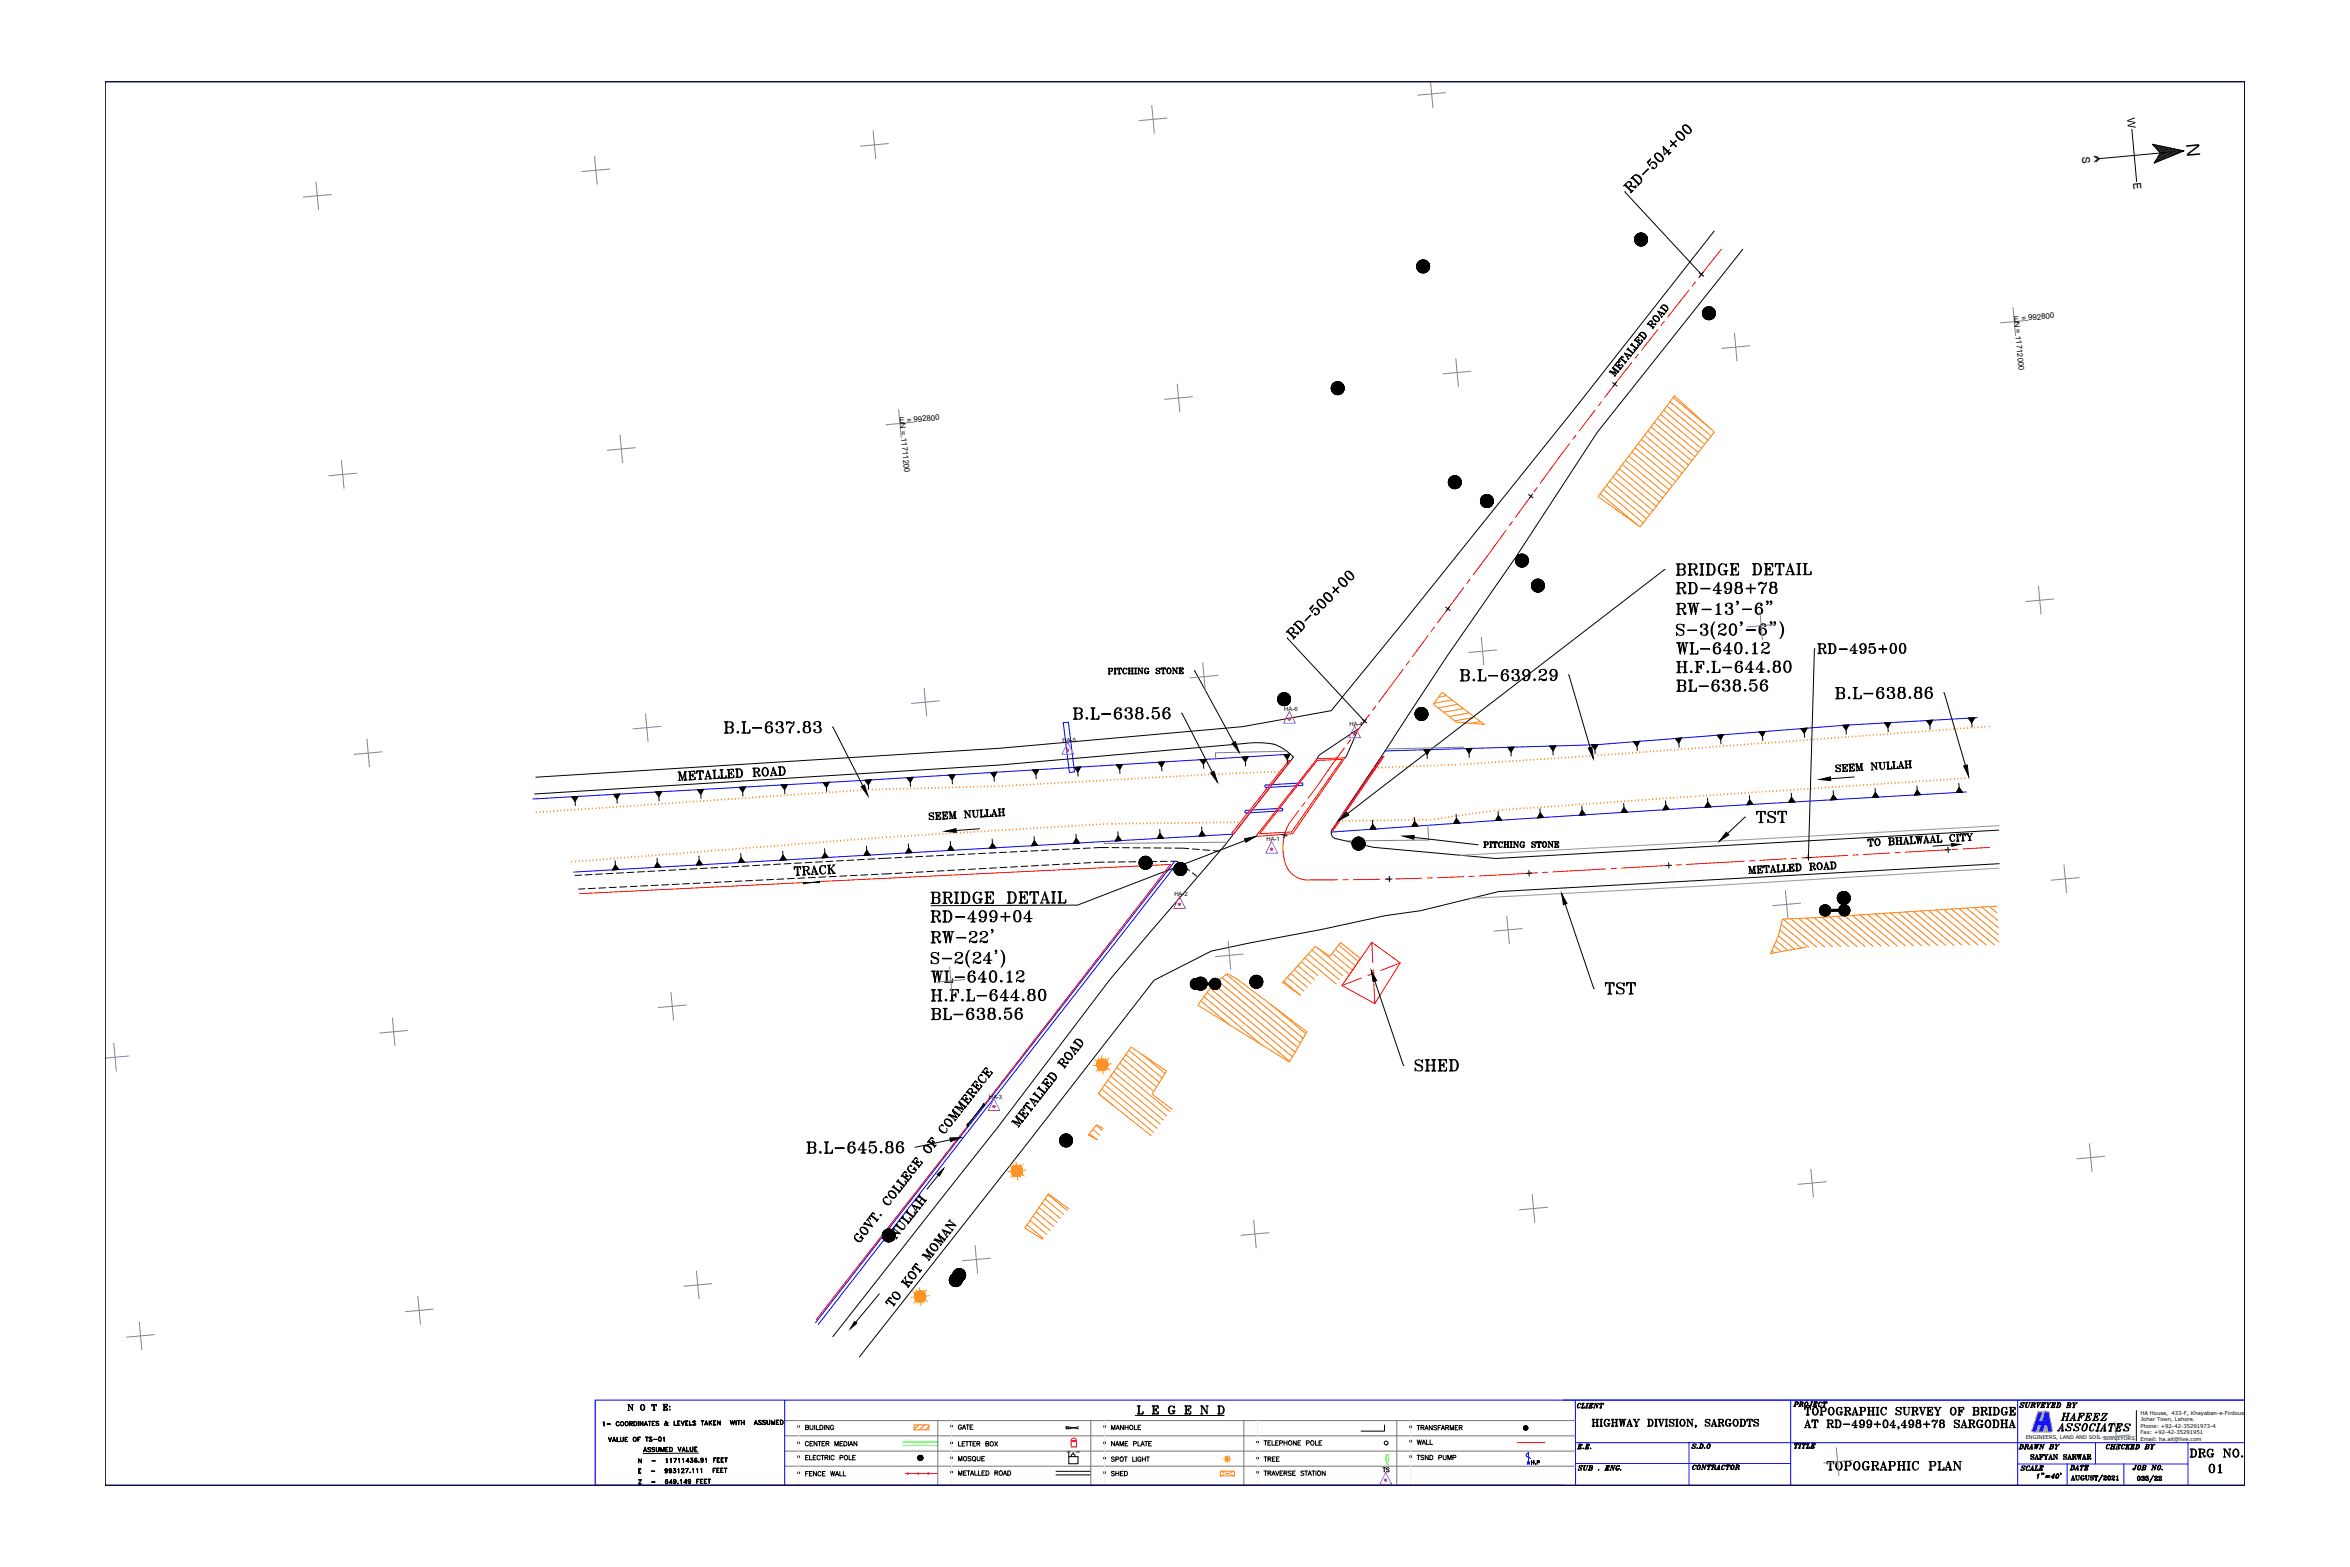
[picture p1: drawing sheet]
<svg xmlns="http://www.w3.org/2000/svg" width="1067mm" height="711mm" viewBox="0 0 1067 711" stroke-linecap="round" stroke-linejoin="round" font-family="sans-serif">
<defs><g id="words">
<text font-size="19.8" x="780" y="383">TST</text>
<text font-size="11.5" x="365" y="525">B.L-645.86</text>
<text font-size="10.6" x="307" y="356">METALLED ROAD</text>
<text font-size="9.7" x="636" y="386">PITCHING STONE</text>
<g font-size="8.8">
<text x="421" y="373">SEEM NULLAH</text>
<text x="359" y="399">TRACK</text>
</g>
<text font-size="8.4" x="514" y="644">%%UL E G E N D</text>
<text font-size="8.2" x="992" y="66" transform="rotate(85 992 66)">N</text>
<g font-size="7.5">
<text x="829" y="669">TOPOGRAPHIC PLAN</text>
<text x="1002" y="670">01</text>
</g>
<g font-size="7.1">
<text x="722" y="649">HIGHWAY DIVISION, SARGODTS</text>
<text x="933" y="651">ASSOCIATES</text>
<text x="993" y="663">DRG NO.</text>
</g>
<text font-size="6.6" x="935" y="646">HAFEEZ</text>
<text font-size="6.2" x="284" y="641">N O T E:</text>
<g font-size="5.7">
<text x="289" y="665">N - 11711436.91 FEET</text>
<text x="431" y="665">* MOSQUE</text>
<text x="289" y="670">E - 993127.111 FEET</text>
<text x="289" y="675">Z - 649.149 FEET</text>
<text x="924" y="672">1&quot;=40'</text>
</g>
<g font-size="5.3">
<text x="715" y="640">CLIENT</text>
<text x="814" y="640">PROJECT</text>
<text x="916" y="640">SURVEYED BY</text>
<text x="500" y="650">* MANHOLE</text>
<text x="639" y="650">* TRANSFARMER</text>
<text x="275" y="655">VALUE OF TS-01</text>
<text x="361" y="658">* CENTER MEDIAN</text>
<text x="431" y="658">* LETTER BOX</text>
<text x="500" y="658">* NAME PLATE</text>
<text x="569" y="657">* TELEPHONE POLE</text>
<text x="639" y="657">* WALL</text>
<text x="767" y="659">S.D.O</text>
<text x="814" y="659">TITLE</text>
<text x="916" y="659">DRAWN BY</text>
<text x="955" y="659">CHECKED BY</text>
<text x="291" y="660">ASSUMED VALUE</text>
<text x="500" y="665">* SPOT LIGHT</text>
<text x="570" y="665">* TREE</text>
<text x="921" y="664">SAFYAN SARWAR</text>
<text x="431" y="671">* METALLED ROAD</text>
<text x="500" y="671">* SHED</text>
<text x="715" y="669">SUB . ENG.</text>
<text x="767" y="668">CONTRACTOR</text>
<text x="917" y="669">SCALE</text>
<text x="939" y="669">DATE</text>
<text x="967" y="669">JOB NO.</text>
</g>
<g font-size="4.9">
<text x="966" y="54" transform="rotate(85 966 54)">W</text>
<text x="945" y="71" transform="rotate(85 945 71)">S</text>
<text x="968" y="83" transform="rotate(85 968 83)">E</text>
<text x="431" y="650">* GATE</text>
<text x="715" y="659">E.E.</text>
<text x="639" y="664">* TSND PUMP</text>
<text x="361" y="671">* FENCE WALL</text>
</g>
<text font-size="4.9" fill="#0f0" x="627" y="669">TS</text>
<text font-size="4.4" x="694" y="666">H.P</text>
<g font-size="3.5">
<text x="914" y="146" transform="rotate(85 914 146)">N = 11712000</text>
<text x="914" y="146" transform="rotate(-5 914 146)">E = 992800</text>
<text x="409" y="192" transform="rotate(85 409 192)">N = 11711200</text>
<text x="409" y="192" transform="rotate(-5 409 192)">E = 992800</text>
</g>
<g font-size="2.7">
<text x="583" y="323">HA-6</text>
<text x="613" y="329">HA-4</text>
<text x="482" y="337">HA-5</text>
<text x="575" y="382">HA-1</text>
<text x="533" y="407">HA-2</text>
<text x="449" y="499">HA-3</text>
</g>
<g font-size="2.4">
<text x="972" y="642">HA House, 433-F, Khayaban-e-Firdousi,</text>
<text x="972" y="645">Johar Town, Lahore.</text>
<text x="972" y="654">Email: ha.ait@live.com</text>
<text x="972" y="651">Fax: +92-42-35291951</text>
<text x="972" y="648">Phone: +92-42-35291973-4</text>
</g>
<text font-size="2.3" x="920" y="653">ENGINEERS, LAND AND SOIL SURVEYORS</text>
</g></defs>
<!-- layer: Buil -->
<g fill="none" stroke="#ff7f00" stroke-width=".45">
<path d="M760 180l18 16-33 43-20-14zM745 199l19 16M747 198l18 15M748 196l19 15M749 194l19 15M751 192l18 15M752 190l19 15M754 188l18 16M755 186l19 16M757 184l18 16M758 182l19 16M760 180l17 15"/>
<path d="M731 218l18 16M732 217l18 15M734 215l18 15M735 213l18 15M736 211l19 15M738 209l18 15M739 207l19 15M741 205l18 15M742 203l19 16M744 201l18 16M726 224l18 14M728 222l18 15"/>
<path d="M729 220l18 15M655 314l19 15-13-1-10-8zM657 316h-4M659 318l-8 1M662 320l-9 1M664 322l-9 1M667 324l-9 1M669 326l-9 1M672 327l-4 1M809 420l12 10M809 417l16 13M813 417l15 13"/>
<path d="M816 417l16 13M820 417l16 13M824 417l15 13M827 416l16 14M831 416l16 14M834 416l16 14M837 416l17 13M841 415l17 14M844 415l17 14M848 415l17 14M851 415l18 14M855 415l17 14"/>
<path d="M858 414l18 15M862 414l18 15M865 414l18 15M869 414l18 15M872 413l19 16M875 413l19 16M879 413l19 16M882 413l20 16M886 413l19 16M889 412l19 16M893 412l14 12M896 412l11 9"/>
<path d="M900 412l7 6M903 411l4 3M906 411l-97 6-2 8-3 8 16-3M589 438l8 7M591 436l7 7M592 435l15 12M594 433l14 12M596 431l13 12M598 430l15 12M605 433l9 7M606 431l9 7M608 429l9 7"/>
<path d="M804 431l1 1M805 429l4 3M806 427l6 4M807 425l8 6M808 422l10 8M545 454l13 11M547 452l26 22M548 450l38 32M549 449l38 31M551 447l6-5 5 2 31 24-8 14-41-26zM551 447l37 31M553 445l36 30"/>
<path d="M555 444l35 29M557 442l35 29M576 456l17 13M583 445l7 7M584 444l8 6M586 442l7 6M588 440l7 6M610 446l8-11-9-7-5 6-7-4-15 16 8 6M511 479l15 12M512 477l16 12M518 479l11 8M499 496l6 6"/>
<path d="M500 494l24 20M501 492l24 20M503 490l24 20M504 488l24 20M506 486l24 20M507 484l24 21M508 483l16 12M510 481l15 12M495 514l3 3M496 513l3 2M498 511l2 2M501 512l-3-2-4 5 4 2"/>
<path d="M532 503l-9-6 7-11-17-11-14 21 24 19M466 556l8 6M468 554l7 6M469 552l8 6M470 550l8 7M472 548l8 7M473 546l8 7M474 544l9 7M476 542l8 7M485 549l-9-7-11 15 8 5M415 647h7v2h-7zM417 647l-2 2"/>
<path d="M420 647l-3 2M422 647l-2 2M554 670v-2h6v2M554 670h6M554 668h2M556 669l-2 1M556 669h2M558 669h-2M559 669l1 1M560 668h-1"/>
</g>
<!-- layer: Road -->
<path d="M778 105l-62 80-112 138-40 7-110 10-211 13M791 113l-66 83-37 57-31 45-52 79a2.7 2.7 0 0 0 2 4l16 4 56 5 228-13M611 344l6-13-18 12-1 1M243 360l211-13 111-10a22 22 0 0 1 22 7l-31 39-52 61-52 68-74 95M908 392l-228 13-35 8-16 3-79 16-26 13-134 171M479 668h16M479 669h16" fill="none" stroke="#000" stroke-width=".45"/>
<!-- layer: Track -->
<g fill="none" stroke="#000" stroke-width=".45">
<path d="M264 397h-3M269 397h-3M274 397h-4M278 396l-3 1M283 396h-3M288 396h-3M293 396h-4M297 395l-3 1M302 395h-3M307 395h-3M312 395h-4M316 394h-3"/>
<path d="M321 394h-3M326 394h-3M331 393l-4 1M335 393h-3M337 400h-3M340 393h-3M342 400h-4M345 393h-3M346 399l-3 1M350 392l-4 1M351 399h-3M354 392h-3"/>
<path d="M356 399h-3M359 392h-3M384 398h-3M388 390l-4 1M389 397h-3M392 390h-3M394 397h-3M397 390h-3M399 397h-4M405 389l-6 1M405 396l-5 1M409 389h-3"/>
<path d="M410 396h-4M414 389h-3M414 396h-3M419 389h-3M419 396h-3M424 388l-4 1M424 395l-3 1M428 388h-3M429 395h-4M433 388h-3M433 395h-3M438 388h-3"/>
<path d="M438 395h-3M443 388h-4M443 394l-3 1M447 387h-3M448 394h-4M452 387h-3M452 394h-3M457 387h-3M457 394h-3M462 387h-4M462 393l-3 1M466 386h-3"/>
<path d="M467 393h-4M471 386h-3M471 393h-3M476 386h-3M476 393h-3M481 386h-3M481 392h-3M485 385l-3 1M486 392h-4M490 385h-3M490 392h-3M495 385h-3"/>
<path d="M495 392h-3M501 391h-4M503 385h-6M505 385h3M506 391h-3M510 385h3M511 391h-3M514 385h3M516 391h-4M519 385h3M520 391h-3M524 385h3"/>
<path d="M525 391h-3M529 385h3M530 391h-3M531 391h3l2 1M533 385h7M537 393l3 2M541 385l3 1M541 396l2 2M546 386h3M551 386h2M265 403l-2 1M270 403h-3"/>
<path d="M275 403h-3M280 403h-3M285 402l-4 1M289 402h-3M294 402h-3M299 402h-3M304 402h-4M308 401h-3M313 401h-3M318 401h-3M323 401h-4M327 400h-3"/>
<path d="M332 400h-3"/>
</g>
<!-- layer: Nala -->
<path d="M898 326l-61 3-113 9-95 3M585 342l-191 12-152 9M893 359l-122 8-167 11M560 379l-300 17M533 391l-163 209M535 391l-164 210" fill="none" stroke="#00f" stroke-width=".45"/>
<!-- layer: toe -->
<g fill="none" stroke="#ff7f00" stroke-width=".45">
<path d="M768 340h.1M770 340h.1M771 340h.1M773 340h.1M774 339h.1M776 339h.1M778 339h.1M779 339h.1M781 339h.1M782 339h.1M784 339h.1M786 339h.1"/>
<path d="M787 338h.1M789 338h.1M790 338h.1M792 338h.1M793 338h.1M795 338h.1M797 338h.1M798 338h.1M800 338h.1M801 337h.1M803 337h.1M805 337h.1"/>
<path d="M806 337h.1M808 337h.1M809 337h.1M811 337h.1M812 337h.1M814 337h.1M816 336h.1M817 336h.1M819 336h.1M820 336h.1M822 336h.1M823 336h.1"/>
<path d="M825 336h.1M827 336h.1M828 335h.1M830 335h.1M831 335h.1M833 335h.1M835 335h.1M836 335h.1M838 335h.1M839 335h.1M841 335h.1M842 334h.1"/>
<path d="M844 334h.1M846 334h.1M847 334h.1M849 334h.1M850 334h.1M852 334h.1M854 334h.1M855 333h.1M857 333h.1M858 333h.1M860 333h.1M861 333h.1"/>
<path d="M863 333h.1M865 333h.1M866 333h.1M868 333h.1M869 332h.1M871 332h.1M873 332h.1M874 332h.1M876 332h.1M877 332h.1M879 332h.1M880 332h.1"/>
<path d="M882 331h.1M884 331h.1M885 331h.1M887 331h.1M888 331h.1M890 331h.1M892 331h.1M893 331h.1M895 331h.1M896 330h.1M898 330h.1M899 330h.1"/>
<path d="M901 330h.1M903 330h.1M375 360h.1M377 360h.1M378 360h.1M380 360h.1M381 359h.1M383 359h.1M384 359h.1M386 359h.1M388 359h.1M389 359h.1"/>
<path d="M391 359h.1M392 359h.1M394 359h.1M396 359h.1M398 359h.1M399 358h.1M401 358h.1M402 358h.1M404 358h.1M405 358h.1M407 358h.1M409 358h.1"/>
<path d="M410 358h.1M412 358h.1M413 358h.1M415 358h.1M417 358h.1M418 358h.1M420 358h.1M421 358h.1M423 358h.1M425 358h.1M426 358h.1M428 358h.1"/>
<path d="M429 358h.1M431 358h.1M432 358h.1M434 358h.1M436 358h.1M437 357h.1M439 357h.1M440 357h.1M442 357h.1M444 357h.1M445 357h.1M447 357h.1"/>
<path d="M448 357h.1M450 357h.1M452 357h.1M453 357h.1M455 357h.1M457 357h.1M458 357h.1M460 357h.1M461 357h.1M463 357h.1M465 356h.1M466 356h.1"/>
<path d="M468 356h.1M469 356h.1M471 356h.1M472 356h.1M474 356h.1M476 356h.1M477 356h.1M479 356h.1M480 356h.1M482 355h.1M484 355h.1M485 355h.1"/>
<path d="M487 355h.1M488 355h.1M490 355h.1M492 355h.1M493 355h.1M495 355h.1M496 355h.1M498 355h.1M499 354h.1M501 354h.1M503 354h.1M504 354h.1"/>
<path d="M506 354h.1M507 354h.1M509 354h.1M511 354h.1M512 354h.1M514 354h.1M515 354h.1M517 354h.1M518 353h.1M520 353h.1M522 353h.1M523 353h.1"/>
<path d="M525 353h.1M526 353h.1M528 353h.1M530 353h.1M531 353h.1M533 353h.1M534 353h.1M536 352h.1M537 352h.1M539 352h.1M541 352h.1M542 352h.1"/>
<path d="M544 352h.1M545 352h.1M547 352h.1M549 352h.1M550 352h.1M552 352h.1M553 352h.1M555 351h.1M557 351h.1M558 351h.1M560 351h.1M561 351h.1"/>
<path d="M563 351h.1M564 351h.1M566 351h.1M568 351h.1M569 351h.1M571 351h.1M572 351h.1M574 351h.1M576 351h.1M577 351h.1M579 351h.1M580 350h.1"/>
<path d="M582 350h.1M623 349h.1M626 349h.1M627 349h.1M629 349h.1M631 348h.1M632 348h.1M634 348h.1M635 348h.1M637 348h.1M638 348h.1M640 348h.1"/>
<path d="M642 348h.1M643 348h.1M645 348h.1M646 348h.1M648 348h.1M650 348h.1M651 348h.1M653 348h.1M654 348h.1M656 347h.1M658 347h.1M659 347h.1"/>
<path d="M661 347h.1M663 347h.1M665 347h.1M666 347h.1M668 347h.1M669 347h.1M671 347h.1M673 347h.1M674 346h.1M676 346h.1M677 346h.1M679 346h.1"/>
<path d="M680 346h.1M682 346h.1M684 346h.1M685 346h.1M687 346h.1M688 346h.1M690 345h.1M692 345h.1M693 345h.1M695 345h.1M696 345h.1M698 345h.1"/>
<path d="M699 345h.1M701 345h.1M703 345h.1M704 344h.1M706 344h.1M707 344h.1M709 344h.1M711 344h.1M712 344h.1M714 344h.1M715 344h.1M717 344h.1"/>
<path d="M718 344h.1M720 343h.1M722 343h.1M723 343h.1M725 343h.1M727 343h.1M729 343h.1M730 343h.1M732 343h.1M733 342h.1M735 342h.1M736 342h.1"/>
<path d="M738 342h.1M740 342h.1M741 342h.1M743 342h.1M744 342h.1M746 342h.1M748 341h.1M749 341h.1M751 341h.1M752 341h.1M754 341h.1M755 341h.1"/>
<path d="M757 341h.1M759 341h.1M760 340h.1M762 340h.1M763 340h.1M765 340h.1M767 340h.1M795 360h.1M797 360h.1M799 360h.1M800 360h.1M802 359h.1"/>
<path d="M803 359h.1M805 359h.1M806 359h.1M808 359h.1M810 359h.1M811 359h.1M813 359h.1M814 359h.1M816 359h.1M818 358h.1M819 358h.1M821 358h.1"/>
<path d="M822 358h.1M824 358h.1M825 358h.1M827 358h.1M829 358h.1M830 358h.1M832 357h.1M833 357h.1M835 357h.1M837 357h.1M838 357h.1M840 357h.1"/>
<path d="M841 357h.1M843 357h.1M844 357h.1M846 357h.1M848 356h.1M849 356h.1M851 356h.1M852 356h.1M854 356h.1M856 356h.1M857 356h.1M859 356h.1"/>
<path d="M860 356h.1M862 355h.1M863 355h.1M865 355h.1M867 355h.1M868 355h.1M870 355h.1M871 355h.1M873 355h.1M875 355h.1M876 355h.1M878 354h.1"/>
<path d="M879 354h.1M881 354h.1M882 354h.1M884 354h.1M886 354h.1M887 354h.1M889 354h.1M890 354h.1M892 353h.1M894 353h.1M243 369h.1M245 369h.1"/>
<path d="M247 369h.1M248 369h.1M250 368h.1M251 368h.1M253 368h.1M255 368h.1M256 368h.1M258 368h.1M259 368h.1M261 368h.1M263 368h.1M264 368h.1"/>
<path d="M266 367h.1M267 367h.1M269 367h.1M270 367h.1M272 367h.1M274 367h.1M275 367h.1M277 367h.1M278 367h.1M280 366h.1M282 366h.1M283 366h.1"/>
<path d="M285 366h.1M286 366h.1M288 366h.1M289 366h.1M291 366h.1M293 366h.1M294 365h.1M296 365h.1M297 365h.1M299 365h.1M301 365h.1M302 365h.1"/>
<path d="M304 365h.1M305 365h.1M307 365h.1M308 364h.1M310 364h.1M312 364h.1M313 364h.1M315 364h.1M316 364h.1M318 364h.1M320 364h.1M321 364h.1"/>
<path d="M323 364h.1M324 363h.1M326 363h.1M327 363h.1M329 363h.1M331 363h.1M332 363h.1M334 363h.1M335 363h.1M337 363h.1M339 362h.1M340 362h.1"/>
<path d="M342 362h.1M343 362h.1M345 362h.1M346 362h.1M348 362h.1M350 362h.1M351 362h.1M353 361h.1M354 361h.1M356 361h.1M358 361h.1M359 361h.1"/>
<path d="M361 361h.1M362 361h.1M364 361h.1M365 361h.1M367 360h.1M369 360h.1M370 360h.1M372 360h.1M373 360h.1M406 380h.1M407 380h.1M409 380h.1"/>
<path d="M411 380h.1M412 380h.1M414 379h.1M415 379h.1M417 379h.1M419 379h.1M420 379h.1M422 379h.1M423 379h.1M425 379h.1M426 379h.1M428 379h.1"/>
<path d="M430 379h.1M431 378h.1M433 378h.1M434 378h.1M436 378h.1M438 378h.1M439 378h.1M441 378h.1M442 378h.1M444 378h.1M445 378h.1M447 377h.1"/>
<path d="M449 377h.1M450 377h.1M452 377h.1M453 377h.1M455 377h.1M457 377h.1M458 377h.1M460 377h.1M461 377h.1M463 377h.1M465 376h.1M466 376h.1"/>
<path d="M468 376h.1M469 376h.1M471 376h.1M472 376h.1M474 376h.1M476 376h.1M477 376h.1M479 376h.1M480 375h.1M482 375h.1M484 375h.1M485 375h.1"/>
<path d="M487 375h.1M488 375h.1M490 375h.1M491 375h.1M493 375h.1M495 375h.1M496 375h.1M498 374h.1M499 374h.1M501 374h.1M503 374h.1M505 374h.1"/>
<path d="M506 374h.1M508 374h.1M510 374h.1M511 374h.1M513 374h.1M514 374h.1M516 374h.1M517 374h.1M519 374h.1M521 374h.1M522 374h.1M524 374h.1"/>
<path d="M525 374h.1M527 374h.1M529 374h.1M530 374h.1M532 374h.1M533 374h.1M535 374h.1M537 374h.1M538 374h.1M540 374h.1M541 374h.1M543 374h.1"/>
<path d="M544 374h.1M546 374h.1M548 374h.1M549 374h.1M551 374h.1M552 374h.1M554 373h.1M556 373h.1M557 373h.1M559 373h.1M560 373h.1M562 373h.1"/>
<path d="M564 373h.1M607 373h.1M609 373h.1M611 373h.1M613 373h.1M614 373h.1M616 373h.1M617 373h.1M619 373h.1M620 373h.1M622 373h.1M624 373h.1"/>
<path d="M625 373h.1M627 373h.1M628 373h.1M630 373h.1M632 373h.1M633 372h.1M635 372h.1M636 372h.1M638 372h.1M640 372h.1M641 372h.1M643 372h.1"/>
<path d="M644 372h.1M646 372h.1M647 372h.1M649 372h.1M651 372h.1M653 372h.1M654 372h.1M656 371h.1M658 371h.1M659 371h.1M661 371h.1M662 370h.1"/>
<path d="M664 370h.1M665 370h.1M667 370h.1M669 369h.1M670 369h.1M672 369h.1M673 369h.1M675 369h.1M676 368h.1M678 368h.1M681 368h.1M682 368h.1"/>
<path d="M684 368h.1M685 368h.1M687 367h.1M688 367h.1M690 367h.1M692 367h.1M693 367h.1M695 367h.1M696 367h.1M698 367h.1M700 367h.1M701 366h.1"/>
<path d="M703 366h.1M704 366h.1M706 366h.1M707 366h.1M709 366h.1M711 366h.1M712 366h.1M714 366h.1M715 365h.1M717 365h.1M719 365h.1M720 365h.1"/>
<path d="M722 365h.1M723 365h.1M725 365h.1M726 365h.1M728 365h.1M730 364h.1M731 364h.1M733 364h.1M734 364h.1M736 364h.1M738 364h.1M739 364h.1"/>
<path d="M741 364h.1M742 364h.1M744 363h.1M745 363h.1M747 363h.1M749 363h.1M750 363h.1M752 363h.1M753 363h.1M755 363h.1M757 363h.1M758 362h.1"/>
<path d="M760 362h.1M761 362h.1M763 362h.1M764 362h.1M766 362h.1M768 362h.1M770 362h.1M772 361h.1M791 360h.1M792 360h.1M794 360h.1M259 391h.1"/>
<path d="M261 391h.1M263 391h.1M264 391h.1M266 391h.1M268 391h.1M269 391h.1M271 390h.1M272 390h.1M274 390h.1M276 390h.1M277 390h.1M279 390h.1"/>
<path d="M280 390h.1M282 390h.1M283 389h.1M285 389h.1M287 389h.1M288 389h.1M290 389h.1M291 389h.1M293 389h.1M295 389h.1M296 388h.1M298 388h.1"/>
<path d="M299 388h.1M301 388h.1M302 388h.1M304 388h.1M306 388h.1M307 388h.1M309 387h.1M310 387h.1M312 387h.1M314 387h.1M315 387h.1M317 387h.1"/>
<path d="M318 387h.1M320 387h.1M321 387h.1M323 386h.1M325 386h.1M326 386h.1M328 386h.1M329 386h.1M331 386h.1M333 386h.1M334 386h.1M336 385h.1"/>
<path d="M337 385h.1M339 385h.1M340 385h.1M342 385h.1M344 385h.1M345 385h.1M347 385h.1M348 384h.1M350 384h.1M352 384h.1M353 384h.1M355 384h.1"/>
<path d="M356 384h.1M358 384h.1M359 384h.1M361 383h.1M363 383h.1M364 383h.1M366 383h.1M367 383h.1M369 383h.1M371 383h.1M372 383h.1M374 382h.1"/>
<path d="M375 382h.1M377 382h.1M378 382h.1M380 382h.1M382 382h.1M383 382h.1M385 382h.1M386 381h.1M388 381h.1M390 381h.1M391 381h.1M393 381h.1"/>
<path d="M394 381h.1M396 381h.1M397 381h.1M399 380h.1M401 380h.1M403 380h.1M404 380h.1"/>
</g>
<!-- layer: Span -->
<path d="M574 356l17-1v1l-16 1zM565 368l17-1v1l-16 1z" fill="none" stroke="#00f" stroke-width=".45"/>
<!-- layer: Wall -->
<path d="M585 345l1 1-26 33-1-1zM598 344h13l-24 34-17 2zM598 345h11l-23 33h-14zM628 343l-23 34zM365 401l-102 5M371 400l160-8-84 110M440 511l-70 88M689 655h12" fill="none" stroke="#f00" stroke-width=".45"/>
<!-- layer: TST -->
<path d="M908 375l-245 13M907 394l-130 8-109 6" fill="none" stroke="#989898" stroke-width=".45"/>
<!-- layer: Culvert -->
<path d="M483 328h2l3 22-3 1z" fill="none" stroke="#00f" stroke-width=".45"/>
<!-- layer: Shed -->
<path d="M623 428l13 9-12 19-15-9zM623 428v9M636 437l-9 3M618 444l-9 3M623 440v3M624 446v10M624 442l-3 1" fill="none" stroke="#f00" stroke-width=".45"/>
<!-- layer: cCulDetails -->
<g fill="none" stroke="#000" stroke-width=".45">
<path d="M761 60a2.4 2.4 0 0 1 3 1 2.4 2.4 0 0 1 0 2 2.4 2.4 0 0 1-2 0 2.4 2.4 0 0 1-1-3zM761 60l2 1 2 1v1M762 60l2 1 1 1M764 58l1 1 1 2M764 57a2.3 2.3 0 0 1 3 1 2.3 2.3 0 0 1 0 2v1l-2-1-1-1zM764 57v1l1 2h2M764 57l2 1 1 1 1 1M765 57h1l2 2M742 80h2l1 2v1M743 79l1 1 1 2M748 74l1-2-1 2 1 1a1.6 1.6 0 0 1 1-2 1.6 1.6 0 0 1 2 2 1.6 1.6 0 0 1-2 1M748 77l-2 2z"/>
<path d="M749 73l-1 1M750 74h1l1 1v1M750 76h.1M751 74l1 1M751 71l2 2h1M751 70l1 2 2 1h1M752 70a2.4 2.4 0 0 1 2 0 2.4 2.4 0 0 1 1 3 2.4 2.4 0 0 1-3-1 2.4 2.4 0 0 1 0-2zM752 70h1l1 1 1 2M752 70h2l1 2M755 67l3 3M758 70h.1M758 69h.1"/>
<path d="M758 68l-2 2-1-4 3 4M758 64l3 3zM759 69l-2 1M761 64l-3 3zM761 61l1 1 1 2M761 60l1 2 1 1h1M737 84l3-2 1 2-2 1M737 84h1M738 84l3 3h-1M738 84h-1M738 87l34 37M738 84l3 3"/>
<path d="M738 84h.1M738 83v1M739 83h1v1M740 82l1 1M740 81l2-1a2.4 2.4 0 0 1 3 0 2.4 2.4 0 0 1 0 3l-1 1M741 87h-1M741 81h.1M741 87h.1M741 81l3 3M741 81h-1M741 80l3 4M741 80v1"/>
<path d="M741 86l-1 2M742 84v1h-2M742 84v1l-2-1M743 85h-1M744 84h.1M744 83h.1M745 83h-1M611 260v1l1 1 2 1M611 259a2.4 2.4 0 0 1 3 1 2.4 2.4 0 0 1 0 3 2.4 2.4 0 0 1-3-1 2.4 2.4 0 0 1 0-3zM611 259l2 1 1 2v1M612 259l2 2v1M756 259l-144 110"/>
<path d="M761 256h4v1l-1 1M761 256h1M762 256v5M762 256h.1M763 256h-1M764 256l1 1-1 1h-2M764 258l1 1v2h-4M764 258l1 1v1l-1 1M765 256v2M765 259v2M766 256h4v2h-3M766 256h1"/>
<path d="M767 256h.1M767 256v5M768 256h-1M768 258l2 3 1-1M769 259l1 1h1M769 256l1 1-1 1M770 256v2M772 256h.1M772 256v5M773 256v5M773 256h.1M774 256h-2"/>
<path d="M774 256h3a2.7 2.7 0 0 1 2 2 2.7 2.7 0 0 1-2 3h-3M775 256h.1M775 256v5M776 256v5M776 256h.1M777 256l1 1v2l-1 2M778 257v1v2M781 257l-1 2 1 1M782 256l-1 2v2l1 1M783 259h.1M783 259v1M783 259v2"/>
<path d="M783 257l1-1v1a1.8 1.8 0 0 0-2-1 1.8 1.8 0 0 0-2 2 2.4 2.4 0 0 0 1 2 2.4 2.4 0 0 0 2 1l1-2M784 259v1M784 259h.1M784 259h-2M786 256h.1M786 256v5M787 256v5M787 256h.1M788 256h1M788 257v2zM788 258v1M788 258h-1l1 1"/>
<path d="M788 258h-1M789 256h.1M789 256v1M789 256v1v-1h-4M796 256h2a2.7 2.7 0 0 1 2 2 2.7 2.7 0 0 1-2 3h-2M796 256h.1M796 256v5M796 256l1 5M797 256v5M797 256h.1M798 256l1 1v2l-1 2M799 257v1v2"/>
<path d="M801 256h1M802 256v5M802 256h.1M803 256h-1M803 256h2M804 257v2zM804 258h-1l1 1M804 258h-1h1M804 258h-2M804 256h1M804 256l1 1M804 256l1 1v-1h-4"/>
<path d="M806 256v1M807 256h-1M808 256v5M809 256h1M810 256v1v-1h-4v1v-1M812 256l2 5M813 256l1 5M814 259h-3M816 256h.1M816 256v5M817 256v5M817 256h.1"/>
<path d="M818 256h-2M819 256h.1M819 256v5M820 256v5M820 256h.1M820 256h-2M595 279l-2 3zM596 275l-1 1 1-1-1 1 1 2a1.6 1.6 0 0 1 1-2 1.6 1.6 0 0 1 2 2 1.6 1.6 0 0 1-2 1v-1v1M597 276l1 1 1 1M597 279h.1M598 276l1 1M598 273l1 2 2 1"/>
<path d="M598 273l1 1 1 2h1M598 272a2.4 2.4 0 0 1 3 1 2.4 2.4 0 0 1 0 3 2.4 2.4 0 0 1-2-1 2.4 2.4 0 0 1-1-3zM598 272l2 1 2 1v1M599 272l1 1 2 2M601 270l1 2 2 1M601 270l1 1 1 2h1M601 269a2.4 2.4 0 0 1 3 1 2.4 2.4 0 0 1 0 3 2.4 2.4 0 0 1-2-1 2.4 2.4 0 0 1-1-3zM601 269l2 1 2 1v1M602 269l1 1 2 2M605 266l3 3zM608 266l-3 3zM608 264v1l2 1"/>
<path d="M608 263v1l1 1 2 1M608 262a2.4 2.4 0 0 1 3 1 2.4 2.4 0 0 1 0 3 2.4 2.4 0 0 1-3-1 2.4 2.4 0 0 1 0-3zM608 262h1l2 2v2M609 262l1 1 1 2M611 261l1 1 1 1M761 264h3l1 1v2h-3M761 274h3l1 1v1h-3M761 264l1 1M761 274h1M762 261h-1M762 264v6M762 269l-1 1"/>
<path d="M762 274v5M762 278l-1 1M762 279h-1M762 265v4M762 261h.1M762 261h1M762 269v1M762 269h1M762 278v1M762 279h1M762 264v1M762 274h.1"/>
<path d="M763 264l-1 1M763 274h-1M763 269l-2 1M763 279h-2M763 267l2 2M763 276l2 3v-1M764 267l1 2M764 277l1 1M764 264l1 2-1 1M764 274l1 2h-1M764 269h1M764 278l1 1"/>
<path d="M765 265v1M765 274v2M766 264h3a2.7 2.7 0 0 1 1 3 2.7 2.7 0 0 1-1 2h-3M766 274h1M767 264v1M767 274h.1M767 274l1 5-1-5M767 261h.1M767 264v5M767 269h.1M767 265v4M767 261h1"/>
<path d="M767 264l1 5M768 269h.1M768 274h-1M768 264l-1 1M768 274h-2M768 278v1M768 261h-2M769 264l1 1v3l-1 1M769 274l-1 4-1-4M769 274l1 5-1-5M769 274l1 4 1-4M770 260v1"/>
<path d="M770 265v1v3M770 278v1M771 274h-1M772 267h4zM772 261h.1M773 276l4 1zM773 261h.1M774 261h-2M775 261h.1M776 260v1M776 261h.1M779 275l1-1v5"/>
<path d="M780 265v4M780 269h-1M780 269h.1M780 274v5M780 279h-1M780 278v1M780 269h1M780 278l1 1M780 279h1M781 269h-2M781 279h-2M782 268h-4l2-4v5"/>
<path d="M783 265v2M783 268h.1M783 275h.1M783 274l1 1h-1l1-1h2v1l-1 1M784 278h.1M784 264l-1 1v1l1 1M785 264a3 3 0 0 1-1 5M785 276a1.5 1.5 0 0 1 2 1 1.5 1.5 0 0 1-2 2h-1l-1-1 1-1v1M785 274l1 1-1 1 1 1-1 2M785 265l1 1-1 3M786 267a1.6 1.6 0 0 1-3 0 1.6 1.6 0 0 1 0-2 1.6 1.6 0 0 1 2 0 2.8 2.8 0 0 1 1 3 2.8 2.8 0 0 1-2 1h-1v-1v1M786 274v2"/>
<path d="M786 260v1M786 261h.1M786 277v1M787 260v1M787 261h.1M788 265h2v1h-2zM788 267v2M788 265v1M789 273h.1M789 264l-1 1 1 1M789 266l-1 1 1 2M789 274v-1v1h-1"/>
<path d="M789 274h.1M789 261v-2v2h-4M789 260v1M789 261h-1M790 264v1v1l1 1a1.7 1.7 0 0 1-2 2 1.7 1.7 0 0 1-1-2l1-1M790 266v2v1M790 265v1M790 267v2M791 276l4 1zM793 267h4zM795 265v4zM796 260v1"/>
<path d="M796 261h.1M797 260v1M797 261h.1M798 274l-1 3 1 1M798 264v2M798 274a3 3 0 0 0 0 5M799 276l1 2-1 1M799 274h.1M800 274l-1 1 1-1h-1a2.6 2.6 0 0 0-2 2 2.6 2.6 0 0 0 2 3 1.6 1.6 0 0 0 1-3 1.6 1.6 0 0 0-3 1M800 276v2M800 265h-1M800 267v2"/>
<path d="M801 265h-2h-1l1-1 2 1 1-1-2 5a4 4 0 0 1 2-3M802 261h-1M802 260l-1 1M802 260v1M802 261h1M802 273h.1M802 274v-1l1 1h-1M802 273l1 1M804 265l2-1v2h-2zM804 267v2M804 273h.1M804 265v1"/>
<path d="M804 274v-1v1M804 273v1M804 261l1-2v2h-4M804 264v2h1M805 266l-1 2 1 1M805 260l-1 1M805 261h-1M805 264l1 2h-1l2 1a1.7 1.7 0 0 1-2 2 1.7 1.7 0 0 1-1-2l1-1M805 266l1 2-1 1M806 264v2M806 267v2M808 261h-1"/>
<path d="M808 260l-1 1M808 260v1M808 261h1M809 261h-2M811 261l2-5 1 5M812 261h-1M814 260v1M814 261h-1M814 260l1 1M815 261h-2M816 261h.1M816 260v1"/>
<path d="M817 260v1M817 261h.1M818 261h-2M819 261h.1M819 260v1M820 260v1M820 261h.1M822 261v-2v2h-3M822 261h-1M822 260l-1 1M822 260v1M584 287l3-2v1l-1 2"/>
<path d="M584 287h.1M585 289l34 38M585 286l3 3M585 287h-1l3 3M585 287l2 2M585 286v1M586 285l1 1v1M586 285l1 1M587 289v1M587 283l1 1M587 289h1M588 283l3 3"/>
<path d="M588 283l-1 1 2-2a2.4 2.4 0 0 1 2 1 2.4 2.4 0 0 1 1 2l-2 2M588 283h.1M588 289h.1M588 289l-1 1M589 282l2 1 1 1v1M589 287v1l-2-1M589 287h-2M589 287h-1M590 282l1 1 1 1M590 286l1 1M591 286l-1 1M591 286h.1"/>
<path d="M761 285l3 2M761 292h1M762 284v1l1 1a1.6 1.6 0 0 1 0 3 1.6 1.6 0 0 1-2-2v1M762 292h.1M762 292l1 5-1-5M763 292h-1M763 292h-2M763 296v1M764 292l-1 4-1-4M764 292l1 5-1-5M764 292l1 4 1-4M764 284v-1v2a1.6 1.6 0 0 0-1-2 1.6 1.6 0 0 0-2 2l3 1v2"/>
<path d="M765 296v1M765 292h1M766 286h4zM766 292h-1M767 292h1M768 292h.1M768 292v5M768 297h-1M768 296v1M768 296l1 1M768 297h1M769 292h-1"/>
<path d="M769 292h-2M771 297v-2v2h-4M771 297h-1M771 296l-1 1M772 294l4 1zM772 284h.1M772 284h1h-1a1.6 1.6 0 0 1 2-1 1.6 1.6 0 0 1 1 2h-1M772 287h.1M773 285a1.5 1.5 0 0 1 2 1 1.5 1.5 0 0 1-1 2h-2v-1v1M774 283l1 2h-1l1 2-1 1M775 283v2M775 286v2"/>
<path d="M777 284v1v4M778 283l-1 2 1 5M778 282a5 5 0 0 0 0 8M778 292v3v1M779 292a3 3 0 0 0 0 5M780 294l1 2-1 1M780 284h.1M780 284h1h-1a1.7 1.7 0 0 1 2-1 1.7 1.7 0 0 1 2 2l-4 2v1M780 292h.1M781 292l-1 1 1-1h-1a2.6 2.6 0 0 0-2 2 2.6 2.6 0 0 0 2 3 1.6 1.6 0 0 0 1-3 1.6 1.6 0 0 0-3 1M781 294v2M782 283l1 2-2 1"/>
<path d="M783 284v1M784 288h-4M784 287l-1 1h-2h2M785 292v5M785 297h-1M785 296l-1 1M785 296v1M785 297h1M786 283a2.6 2.6 0 0 1 2 3 2.6 2.6 0 0 1-2 2 3 3 0 0 1 0-5zM786 284l-1 1 1 3M786 297h-2M786 295h-4l3-3v5"/>
<path d="M786 283l-1 2 1 3M787 283l1 2v3h-1M788 284v2v2M788 292h1a2.6 2.6 0 0 1 2 2 2.6 2.6 0 0 1-2 3 3 3 0 0 1-1-5zM788 292v2v2M789 292l-1 2v2l1 1M789 292h1v3l-1 2M790 292l1 3-1 1M790 282h.1M791 284l-1-2 1 1-1 1M791 283h.1M793 296h.1"/>
<path d="M793 286h4zM796 293l1-1v5M796 292v5M796 296v1M797 292v4M797 296v1M798 297h-3M799 284v3v1M800 293h.1M800 292v1a1.7 1.7 0 0 1 2-1 1.7 1.7 0 0 1 1 1l-3 2v2M800 283a3 3 0 0 0 0 5M800 285l1 1v1l-1 1"/>
<path d="M801 284h.1M801 284h1l-1-1a2.6 2.6 0 0 0-2 2 2.6 2.6 0 0 0 1 3 1.5 1.5 0 0 0 2-2 1.5 1.5 0 0 0-3 0M801 286v1M802 292l1 1-2 2M803 292v2M803 295v2l-2-1h2M803 296h-3M804 282h.1M804 284v-2v1v1M804 283h.1M806 282h.1M806 284v-2v1l-1 1"/>
<path d="M806 283h.1M808 282a5 5 0 0 1 0 8M808 283l1 2-1 4M809 284v3v1M824 294l-3 95M825 292l4 1-1 1h-2M825 292h1M826 292v1M826 292v5M826 296l-1 1M826 296v1M826 292v4"/>
<path d="M826 296l1 1M827 292h-1M827 297h-2M827 294l1 3 1-1M828 295l1 1M828 292v2M828 296h1M828 293v1M830 292h2a2.4 2.4 0 0 1 1 2 2.4 2.4 0 0 1-1 3h-2M830 292h.1M830 292v1M830 292v5"/>
<path d="M830 296v1M831 292v4M831 292v5M831 296v1M831 292v1M831 292h.1M832 292l1 1v2l-1 2M833 293v2v1M835 295h4zM842 293v4M842 296l-1 1M842 293v3"/>
<path d="M842 296l1 1M842 296v1M843 297h-2M843 295h-3l2-3v5M845 293v1M845 296h.1M845 292v1v2M846 292a2.9 2.9 0 0 1 0 5M847 293v2v1M847 294a1.4 1.4 0 0 1-2 1 1.6 1.6 0 0 1-1-3 1.5 1.5 0 0 1 3 0 2.4 2.4 0 0 1 0 3 2.4 2.4 0 0 1-2 2l-1-1h1M849 296h.1M849 293l2-1h-2l-1 2a1.6 1.6 0 0 1 3 0 1.6 1.6 0 0 1 0 2 1.6 1.6 0 0 1-3 0h1"/>
<path d="M850 294l1 1v1l-1 1M851 292h-2M851 294v2M853 294l4 1zM855 293v3zM859 292a2.2 2.2 0 0 1 2 2 2.2 2.2 0 0 1-1 3l-2-1v-2zM859 293l-1 1 1 2M859 292l-1 2 1 2v1M860 292v1l1 2-1 2M860 293l1 2-1 1M863 292a2.2 2.2 0 0 1 2 2 2.2 2.2 0 0 1-1 3l-2-1v-2zM863 292l-1 2 1 2"/>
<path d="M863 292v2v2v1M864 292l1 1v2l-1 2M865 292v3v1M503 303l2 1v1h-1M503 304v2M503 306h.1M504 304v2h-1M504 306h.1M504 303l1 2M505 304h.1M506 303v1M506 303v3"/>
<path d="M506 303h.1M506 306h.1M507 303v1M507 303v1l1-1M508 303h-1M508 303v3M508 303h1M509 306h-1M509 303v1M509 303v1v-1h-2M510 304v1M511 303l-1 2 1 1"/>
<path d="M511 304h1a1.1 1.1 0 0 0-2-1 .9 .9 0 0 0 0 1v1a.9 .9 0 0 0 0 1 1.1 1.1 0 0 0 2-1M512 304v2M512 303h1M512 306h.1M513 303v3M513 304v2h-1M514 303v1M514 306h1M514 303v3M514 304h-1M514 304v2M514 306h.1"/>
<path d="M514 303h.1M515 303h-1M515 303h1M515 306h1M515 303v3M515 303v1M515 306h.1M516 303v3M516 303v1M516 306h.1M516 303h1M516 306h1"/>
<path d="M517 303h.1M517 306h.1M517 303l1 2M517 303l2 2M518 303h1zM519 303v3l-2-3v3M520 304v1M520 303v2v1M521 304a.9 .9 0 0 0-1-1 .9 .9 0 0 0-1 1 1.3 1.3 0 0 0 1 2 1.3 1.3 0 0 0 1 0l1-1h-1v1M521 305v1M525 304l1 1M525 303v1h1a1 1 0 0 1 0 2 .8 .8 0 0 1-1-1"/>
<path d="M526 304h1a.8 .8 0 0 0-1-1 .8 .8 0 0 0-1 1l1 1v1M528 306h1M528 303l-1 1M528 303v3M528 306h.1M529 303h-1M529 303v1M529 303v1v-1h-2v1M530 304v1M531 303l-1 2 1 1M531 303v2v1M531 304v1"/>
<path d="M532 303h1M533 303l1 2M533 303h-1M533 306h-1M534 303v3l-1-3v3M534 303h.1M535 303h-1M535 303v2M535 306h2v-1v1M536 303v3M536 306h.1M536 303v2"/>
<path d="M536 304v1zM536 303h1M536 304h.1M537 303v1M537 306h.1M537 303v1v-1h-2M537 306h-1M542 304l18 33M663 304h3l1 1-1 1M663 304h1M664 304v5M664 309h-1"/>
<path d="M664 309h.1M664 309h1M664 304h.1M665 304h-1M666 304v1v1h-2M666 306l1 1v2h-4M666 306l1 1v1l-1 1M666 304l1 2M667 307v2M669 308v1zM669 309h.1M671 304h1"/>
<path d="M672 304v5M672 309h-1M672 309h.1M672 309h1M672 304h.1M673 304h-1M673 304h-2M674 309v-1v1h-3M674 309h.1M674 308v1M674 309h-1M676 307h4z"/>
<path d="M682 305v3M683 304a3 3 0 0 0 0 5M683 306l1 1v1l-1 1M684 305h.1M684 304v1h1l-1-1a2.6 2.6 0 0 0-3 2 2.6 2.6 0 0 0 2 3 1.5 1.5 0 0 0 2-2 1.5 1.5 0 0 0-3 0M684 307v1M687 305h.1M687 305h-1a1.6 1.6 0 0 1 2-1 1.6 1.6 0 0 1 1 1v1M687 308h.1M688 306a1.5 1.5 0 0 1 2 1 1.5 1.5 0 0 1-1 2h-2l-1-1 1-1v1M688 304l1 1-1 1 1 1v2M689 304v2"/>
<path d="M689 307v1M692 305v1M692 308h.1M693 304h-1v2l1 1M693 304a3 3 0 0 1 0 5M694 304v1v3M694 306a1.6 1.6 0 0 1-2 1 1.6 1.6 0 0 1-1-3 1.6 1.6 0 0 1 3 0 2.8 2.8 0 0 1 1 3 2.8 2.8 0 0 1-3 2l-1-1h1M697 308v1zM697 308h.1M699 305h.1M699 305a1.7 1.7 0 0 1 1-1 1.7 1.7 0 0 1 2 1l-3 2v2M701 304l1 1-2 2"/>
<path d="M702 304v2M702 308v1l-3-1h3M702 308h-3M704 305v1M704 308h.1M705 304l-1 1v1l1 1M705 304a3 3 0 0 1 0 5M706 304l1 1-1 3M706 306a1.6 1.6 0 0 1-2 1 1.6 1.6 0 0 1 0-3 1.6 1.6 0 0 1 2 0 2.8 2.8 0 0 1 1 3 2.8 2.8 0 0 1-3 2v-1M712 306l10 33M761 309h4v1l-1 1M761 300h1"/>
<path d="M761 309h1M762 300v1M762 309h.1M762 300v5M762 305h-1M762 305h.1M762 309v5M762 314h-1M762 313v1M762 305h1M762 313l1 1M762 314h1"/>
<path d="M763 300l-1 1M763 309h-1M763 300h-1M763 300h-2M763 305h-2M764 309h1v2h-3M764 311l1 1v2h-4M764 311l1 1v1l-1 1M764 300h1M764 300l1 1M765 300v5M765 303h-3"/>
<path d="M765 305h.1M765 305h-1M765 309v2M765 312v1M765 305h1M765 300v1M766 300h-1M766 300h-2M766 305h-2M767 309h.1M767 309v5M767 314h.1"/>
<path d="M767 313v1M767 305h1zM768 305h.1M768 309v5M768 313v1M768 314h.1M768 309h.1M768 309h-2M770 300h.1M770 314v-2v2h-4M770 300v1M770 313l-1 1"/>
<path d="M770 313v1M770 300v5M770 305h.1M771 300v5M771 305h.1M771 300v1M771 300h.1M771 311l4 1zM772 305h-2M772 300h1M772 302v2zM772 302v1"/>
<path d="M772 302l-1 1h1M772 303h-1M773 300v1M773 300v2v-2h-3M775 305h1zM775 305h.1M777 300h1M778 300v1M778 300v5M778 305h-1M778 305h.1M778 309l-1 3 1 1"/>
<path d="M778 305h1M779 300l-1 1M779 300h-1M779 309a3 3 0 0 0 0 5M779 300h-2M779 311l1 1v1l-1 1M780 309h.1M780 309v1v-1a2.6 2.6 0 0 0-3 2 2.6 2.6 0 0 0 2 3 1.6 1.6 0 0 0 1-3 1.5 1.5 0 0 0-2 1M780 311v2M780 305l1-1v1h-4M781 305h-1M781 305h-2"/>
<path d="M782 303h4zM782 310h.1M782 309l1 1h-1a1.6 1.6 0 0 1 2-1 1.6 1.6 0 0 1 1 1l-1 1M782 312h.1M783 311a1.5 1.5 0 0 1 2 1 1.5 1.5 0 0 1-1 2l-2-1v-1v1M784 309l1 1-1 1 1 1-1 2M785 309v2M785 312v1M787 309h3v2h-3zM787 311v2M788 309v2M788 309v1v1"/>
<path d="M788 311l-1 2 1 1M788 301v1v3M789 309v2l1 1a1.7 1.7 0 0 1-2 2 1.7 1.7 0 0 1-1-3h1M789 311l1 2-1 1M789 300a3 3 0 0 0 0 5M789 309v2M790 302l1 1-1 2M790 311v2M790 301h.1M791 301h-1h1l-1-1a2.6 2.6 0 0 0-2 2 2.6 2.6 0 0 0 2 3 1.5 1.5 0 0 0 1-2 1.5 1.5 0 0 0-3 0M791 303v1M792 313v1z"/>
<path d="M792 313h.1M794 301l1 4M794 305h.1M795 312h.1M795 301v4M795 309h2h-2l-1 2a1.8 1.8 0 0 1 3-1 1.8 1.8 0 0 1 0 3 1.8 1.8 0 0 1-3-1h1v1M795 305h.1M796 305h-2M796 304h-4l3-4v5M796 310l1 1v1l-1 2M797 309h-2M797 311v2"/>
<path d="M799 301v4M799 305h.1M800 301v4M800 305h.1M800 309l-1 3 1 1M801 305h-2M801 309a3 3 0 0 0 0 5M801 304h-4l3-4v5M801 310l1 2v1l-1 1M802 309h.1M802 309v1v-1a2.6 2.6 0 0 0-3 2 2.6 2.6 0 0 0 2 3 1.6 1.6 0 0 0 1-3 1.5 1.5 0 0 0-2 0M802 311v2"/>
<path d="M803 304v1zM803 305h.1M805 300h3v2h-3zM805 303v2M806 300v2M806 300v1v1M806 302l-1 1 1 2M807 300l1 1-1 1 1 1a1.7 1.7 0 0 1-2 2 1.7 1.7 0 0 1-1-3h1M807 302l1 2-1 1M808 300v2M808 303v2M810 300h1a2.6 2.6 0 0 1 2 3 2.6 2.6 0 0 1-2 2 3 3 0 0 1-1-5z"/>
<path d="M810 301v1v3M811 300l-1 2v2l1 1M812 300v1l1 2-1 2M812 301l1 1-1 3M833 312h4v2h-1M833 312h1M834 312v1M834 312v5M834 317h.1M834 317h1M835 312l-1 1M835 312h-1"/>
<path d="M836 312l1 1v1h-3M836 314l1 1v2h-4M836 314l1 1v1l-1 1M837 313v1M837 315v2M839 316l1 1zM839 317h.1M841 312h1M842 312v1M842 312v5M842 317h-1M842 317h.1"/>
<path d="M842 317h1M843 312l-1 1M843 312h-1M843 312h-2M845 317v-1v1h-4M845 317h-1M845 316l-1 1M846 315h4zM853 313l-1 1 1 3M854 312a3 3 0 0 0-1 5M854 314h1v2l-1 1M855 313h.1"/>
<path d="M855 312v1l-1-1a2.6 2.6 0 0 0-2 2 2.6 2.6 0 0 0 2 3 1.5 1.5 0 0 0 1-2 1.5 1.5 0 0 0-3 0M855 315v1M857 313h.1M857 313a1.6 1.6 0 0 1 1-1 1.6 1.6 0 0 1 2 1l-1 1M857 316h.1M858 314a1.5 1.5 0 0 1 2 1 1.5 1.5 0 0 1-1 2h-2v-1M859 312v1v1l1 1-1 2M859 312v2M860 315v2M862 312h2v2h-2zM862 315v2M862 312v2"/>
<path d="M863 312l-1 1 1 1M863 314l-1 1 1 2M864 312v1v1l1 1a1.7 1.7 0 0 1-2 2 1.7 1.7 0 0 1-1-3h1M864 314v1v2M864 312v2M864 315v2M867 316h.1M867 317h.1M870 312h2v2h-2zM870 315v2M870 312v2M870 312v1v1"/>
<path d="M870 314v2v1M871 312l1 1-1 1 1 1a1.7 1.7 0 0 1-2 2 1.7 1.7 0 0 1 0-3M871 314l1 1-1 2M872 312v2M872 315v2M875 313l-1 3 1 1M876 312a3 3 0 0 0-1 5M876 314h1v2l-1 1M877 313h.1M877 312v1l-1-1a2.6 2.6 0 0 0-2 2 2.6 2.6 0 0 0 2 3 1.5 1.5 0 0 0 1-2 1.5 1.5 0 0 0-3 0M877 315v1M882 314l10 33"/>
<path d="M329 328h3l1 1-1 1M329 328h.1M329 328l1 5M330 332l-1 1M330 328v4M330 328v5M330 332v1M330 328h.1M332 328v2h-2M332 330l1 1-1 1-3 1M332 330v1v1v1M332 328v2"/>
<path d="M332 331v1M335 332h.1M337 328h.1M337 328v5M337 332v1M338 328v4M338 328v5M338 332v1M338 328h.1M339 328h-2M340 333v-2v2h-3M340 332v1"/>
<path d="M340 332l-1 1M342 330h4zM348 328v3v1M349 328a3 3 0 0 0 0 5M349 329l1 2v1l-1 1M350 328h.1M350 328v1l1-1h-1a2.6 2.6 0 0 0-3 2 2.6 2.6 0 0 0 2 3 1.8 1.8 0 0 0 2-3 1.5 1.5 0 0 0-3 0M350 330v2M352 328l1 1h-1l1-1h2v1l-1 1M352 329h.1M352 331h.1M354 330a1.5 1.5 0 0 1 2 1 1.5 1.5 0 0 1-2 2l-1-1h-1l1-1-1 1"/>
<path d="M354 328l1 1-1 1 1 1-1 2M355 328v1M355 330v2M357 328v1M359 328h-1M359 330v3M359 328h-1h-1h1h2l-1 5h-1a4 4 0 0 1 2-4M362 332h1zM362 332h.1M365 328h2v1h-2zM365 330v2M365 328v1"/>
<path d="M366 327l-1 1 1 2M366 330l-1 1 1 2M367 327v1v2l1 1a1.7 1.7 0 0 1-2 2 1.7 1.7 0 0 1-1-3h1M367 330v2v1M367 328v1M367 330v2M370 328h.1M370 328v1l-1-1h1h2l1 1-1 1M370 331h.1M371 330a1.5 1.5 0 0 1 2 1 1.5 1.5 0 0 1-1 2l-2-1h-1l1-1v1M371 327l1 2-1 1 1 1v2M372 328v1"/>
<path d="M372 330v2M378 330l14 27M487 321l4 1v1l-1 1M487 321l1 1M488 321v1M488 321v5M488 326h-1M488 326h.1M488 322v4M488 326h1M489 321l-1 1M490 321l1 1v2h-3"/>
<path d="M490 324l1 1v1h-4M490 324h1v2h-1M491 322v1M491 324v2M493 326h1zM493 326h.1M495 321l1 1M496 321v1M496 321v5M496 326h-1M496 326h.1M496 322v4"/>
<path d="M496 326h1M497 321l-1 1M497 321h-2M499 326v-1v1h-4M499 326h-1M500 324h4zM507 322l-1 3 1 1M508 321a3 3 0 0 0-1 5M508 323l1 1v2h-1M508 322h.1M509 322h-1h1l-1-1a2.6 2.6 0 0 0-2 3 2.6 2.6 0 0 0 2 2 1.5 1.5 0 0 0 1-2 1.5 1.5 0 0 0-3 0M509 324v2"/>
<path d="M511 322h.1M511 322a1.6 1.6 0 0 1 1-1 1.6 1.6 0 0 1 2 2h-1M511 325h.1M512 323a1.5 1.5 0 0 1 2 1 1.5 1.5 0 0 1-1 2h-2v-1v1M513 321v2l1 2-1 1M513 321v2M514 324v2M516 321h2v2h-2zM516 324v2M516 321v2M517 321l-1 1 1 1M517 323l-1 1 1 2"/>
<path d="M518 321v1v1l1 1a1.7 1.7 0 0 1-2 2 1.7 1.7 0 0 1-1-2l1-1M518 323v2v1M518 321v2M518 324v2M521 326h.1M523 325h.1M523 322l3-1h-3v3a1.8 1.8 0 0 1 3-1 1.8 1.8 0 0 1 0 3 1.8 1.8 0 0 1-3-1h1l-1 1M525 323h1v2l-1 1M525 321h-2M526 324v2M529 322l-1 3 1 1M530 321a3 3 0 0 0-1 5"/>
<path d="M530 323l1 1v2h-1M531 322h.1M531 322l-1-1a2.6 2.6 0 0 0-2 3 2.6 2.6 0 0 0 2 2 1.5 1.5 0 0 0 1-2 1.5 1.5 0 0 0-3 0M531 324v2M536 324l14 26M565 381l-76 30h-66M642 380l29 3M423 405h3l1 1-1 1M423 413l4 1-1 2h-2M423 405h.1M423 413v1M423 405v5"/>
<path d="M423 410h.1M423 413v6M423 418v1M424 405v5M424 414v4M424 410h.1M424 413v6M424 418v1M424 405h.1M424 413v1M425 419h-2M425 416l1 2h1"/>
<path d="M425 416l2 2M425 405l1 1v1h-2M426 407l1 1-1 2h-3M426 407v1v1v1M426 413v2v1M426 418h1M426 405v2M426 408v2M426 414v1M428 405h4v2h-3M428 413h2a2.7 2.7 0 0 1 2 3 2.7 2.7 0 0 1-2 2h-2M428 405h1"/>
<path d="M428 413l1 1M429 405v5M429 410h-1M429 413v5M429 418h-1M429 414v4M429 410h.1M429 410h1M429 418h.1M429 418h1M429 405h.1M429 413v1"/>
<path d="M430 405h-1M430 413l-1 1M430 410h-2M430 407l2 3v-1M430 413l2 2-1 3h-1M431 408l1 2v-1M431 405l1 2h-1M431 409l1 1M431 414l1 3-1 1M432 405v2M433 405h1M434 405h.1"/>
<path d="M434 416h4zM434 405v5M434 410h.1M434 410h-1M434 410h1M435 405h-1M435 405h-2M435 410h-2M436 405h3a2.7 2.7 0 0 1 1 2 2.7 2.7 0 0 1-1 3h-3M436 405h1M437 405h.1M437 405v5"/>
<path d="M437 410h-1M437 410h.1M437 410h1M438 405h-1M439 405l1 1v2l-1 2M440 406v2v1M441 414l1 4M442 418h-1M442 414v4M442 418h.1M442 406v1v2M443 418h-2"/>
<path d="M443 417h-4l3-4v5M443 405l-1 2v2l1 1M444 408h1M445 408v1M445 408v2M445 414v2M445 417h.1M445 406v-1v1a1.8 1.8 0 0 0-2-1 1.8 1.8 0 0 0-1 2 2.4 2.4 0 0 0 0 2 2.4 2.4 0 0 0 3 1v-2M446 408l-1 1M446 408h-1M446 413l-1 2v1h1M446 408h-2"/>
<path d="M446 413a3 3 0 0 1 0 5M447 414l1 1-1 3M447 405h1M447 416a1.6 1.6 0 0 1-2 0 1.6 1.6 0 0 1 0-2 1.6 1.6 0 0 1 2 0 2.8 2.8 0 0 1 1 3 2.8 2.8 0 0 1-3 1v-1v1M448 405h.1M448 405v5M448 410h-1M448 409v1M448 409l1 1M448 410h1M449 405h-1M450 405h1"/>
<path d="M450 406v2zM450 407h-1l1 1M450 407h-2M450 414v2M450 417h.1M450 405l1 1M451 405v1v-1h-4M451 410v-2v2h-4M451 413l-1 1v1l1 1M451 409l-1 1M451 410h-1M451 413a3 3 0 0 1 0 5"/>
<path d="M452 414v1v3M452 415a1.6 1.6 0 0 1-2 1 1.6 1.6 0 0 1-1-2 1.6 1.6 0 0 1 3 0 2.8 2.8 0 0 1 1 3 2.8 2.8 0 0 1-3 1h-1l1-1v1M454 416h4zM456 414l1 4zM457 405h3a2.7 2.7 0 0 1 1 2 2.7 2.7 0 0 1-1 3h-3M457 405h1M458 405h.1M458 405v5M458 410h-1M458 409v1M458 409l1 1M458 410h1"/>
<path d="M459 405h-1M460 405l1 1v2l-1 2M461 406v1v2M461 414l1-1a2.6 2.6 0 0 1 2 3 2.6 2.6 0 0 1-2 2 3 3 0 0 1-1-4zM461 414l-1 2 1 2M462 413l-1 2v3h1M462 413l1 1v2l-1 2M463 405h.1M463 414v2v2M463 405v5M463 410h.1M463 409v1"/>
<path d="M464 405v5M464 409v1M464 410h.1M464 405h.1M465 405h1M465 406v2zM465 407v1M465 407h-1h1M465 407h-1M466 405h.1M466 405v1M466 405v1v-1h-3"/>
<path d="M466 410v-2v2h-3M466 410h-1M466 409v1M467 414v4M467 418h-1M467 418h.1M467 418h1M468 405v1M468 418h-2M468 405h.1M469 417h-4l2-4v5M469 405h-1"/>
<path d="M469 405v5M469 410h.1M469 409v1M470 405v5M470 409v1M470 410h.1M470 405h1M471 410h-2M471 405h.1M471 405v1M471 405v1v-1h-3v1v-1M472 410h1"/>
<path d="M473 410l1-5 2 5M474 410h-2M474 405l2 5M475 408h-2M476 410h-1M476 409l-1 1M476 409v1M477 410h-2M478 405h.1M478 405v5M478 409v1M478 410h.1"/>
<path d="M478 409l1 1M478 410h1M479 405h-1M479 405h-2M479 410h-2M480 405h1M481 405h.1M481 405v5M481 410h-1M481 409v1M481 409l1 1M481 410h1"/>
<path d="M482 405h-1M482 405h-2M484 410v-2v2h-4M484 409l-1 1M484 410h-1M711 410l13 39M423 423h3l1 1-1 1h-2M423 423h.1M423 434l3 2M423 433v1l2 1a1.6 1.6 0 0 1 0 3 1.6 1.6 0 0 1-2-2v1M423 423v5M423 428h.1"/>
<path d="M423 427v1M424 423v5M424 427v1M424 428h.1M424 423h.1M425 428h-2M425 425l1 3 1-1M425 426l2 1M426 423v2M426 433v-1v2a1.6 1.6 0 0 0-2-2 1.6 1.6 0 0 0-1 2l3 1v2M426 427l1 1M428 435h4z"/>
<path d="M428 423h1M428 423l1 5v-5M429 423h.1M430 423h-2M430 427l-1 1M430 423v4l-1-4M430 423l1 5v-5M430 423h1l1 4v-4M432 427l-1 1M433 423h-1M434 433h.1M434 433a1.7 1.7 0 0 1 1-1 1.7 1.7 0 0 1 2 2l-3 2v1"/>
<path d="M434 425l4 1zM436 432v2l-1 1M436 433v1M437 437h-3M437 436v1h-3h3M439 433v1v4M440 432l-1 4 1 3M440 431a5 5 0 0 0 0 8M440 424h1h-1a1.7 1.7 0 0 1 2-1 1.7 1.7 0 0 1 1 1l-3 2v2M440 424h.1M442 433h.1M442 433h1h-1a1.7 1.7 0 0 1 2-1 1.7 1.7 0 0 1 1 2l-3 2v1"/>
<path d="M442 423l1 1-2 2M443 423v2M443 427h-3M443 427v1l-2-1h2M444 432l1 2-2 1M445 433v1M445 424h.1M445 424h1h-1a1.7 1.7 0 0 1 2-1 1.7 1.7 0 0 1 1 1l-3 2v2M445 437h-3M445 436v1h-2h2M447 423l1 1-2 2M448 423v2"/>
<path d="M448 427v1l-2-1h2M448 427h-3M449 433v4M449 437h-1M449 437h.1M449 437h1M450 437h-2M450 422h.1M450 436h-4l3-4v5M450 423v-1l1 1h-1M450 423h1M452 431h.1"/>
<path d="M452 433v-2v1v1M452 432h.1M454 431a5 5 0 0 1 0 8M455 432l1 2-1 4M455 433l1 1-1 3M423 458h3l1 1-1 1M423 441h1M423 449h.1M423 458h1M423 449v1M423 441l1 5v-5M423 449l1 5"/>
<path d="M424 454h-1M424 458v5M424 449v5M424 454h.1M424 441h.1M424 449v1M424 458h.1M424 449h.1M425 441h-2M425 445l-1 1M425 449h-2M425 454h-2"/>
<path d="M425 441v4l-1-4M425 441h1l1 4v-4M426 441v5l-1-5M426 458v2h-2M426 449h.1M426 449v1M426 449v5M426 452h-2M426 454h.1M426 458v2M427 445l-1 1M427 449v5"/>
<path d="M427 441h1M427 454h.1M427 449v1M427 449h.1M428 449h-2M428 454h-2M428 441h-1M428 458h1M429 458h.1M429 458v5M429 441h1M429 454h1z"/>
<path d="M429 454h.1M430 441v5M430 446h-1M430 445l-1 1M430 458h-1M430 445v1M430 446h.1M430 458h-2M430 441h.1M431 441h-2M431 449h1M432 449v1"/>
<path d="M432 449v5M432 454h-1M432 454h.1M432 446v-2v2h-3M432 446h-1M432 445v1M432 454h1M433 449l-1 1M433 449h-1M433 454h-2M434 443l4 1zM434 449h1"/>
<path d="M434 451v2zM434 451l-1 1h1M434 452h-2M434 449l1 1M435 449v1M435 449v2v-2h-4M437 454h.1M439 449h.1M439 449v1M439 449v5M439 454h.1M439 458v3l1 1"/>
<path d="M440 449v5M440 454h.1M440 441v2v2M440 449v1M440 449h.1M440 458a3 3 0 0 0 0 5M441 449h-2M441 460l1 1-1 2M441 441a3 3 0 0 0 0 5M441 443h1v2l-1 1M441 458h.1M442 458l-1 1 1-1h-1a2.6 2.6 0 0 0-2 2 2.6 2.6 0 0 0 2 3 1.6 1.6 0 0 0 1-3 1.6 1.6 0 0 0-3 1"/>
<path d="M442 441h.1M442 454v-1v1h-3M442 441v1l1-1h-1a2.6 2.6 0 0 0-3 2 2.6 2.6 0 0 0 2 3 1.8 1.8 0 0 0 2-3 1.6 1.6 0 0 0-3 1M442 443v2M442 454h-1M442 454h.1M444 452h4zM444 459h.1M444 458v1v-1h3v1l-1 1M445 460a1.5 1.5 0 0 1 2 1 1.5 1.5 0 0 1-1 2l-2-1v-1v1M446 458v1v1l1 1-1 2M446 441v5"/>
<path d="M446 445v1M446 446h.1M446 458v2M447 445v1M447 446h.1M447 446h-2M448 444h-4l3-3v5M449 458h2v2h-2zM449 458v2M450 458l-1 1 1 1M450 460l-1 2 1 1M450 441h1a2.6 2.6 0 0 1 2 2 2.6 2.6 0 0 1-2 3 3 3 0 0 1-1-5z"/>
<path d="M450 441l-1 2 1 2M450 450v3v1M451 441h-1v3l1 2M451 458v1v1l1 1a1.7 1.7 0 0 1-2 2 1.7 1.7 0 0 1-1-3h1M451 460v2v1M451 441h1v3l-1 2M451 449a3 3 0 0 0 0 5M451 458v2M451 451l1 1v2h-1M452 441v3v1M452 450h.1M452 450h1l-1-1a2.6 2.6 0 0 0-3 2 2.6 2.6 0 0 0 2 3 1.5 1.5 0 0 0 2-2 1.5 1.5 0 0 0-3 0"/>
<path d="M452 452v1M454 445h1zM454 445h.1M456 450v4M456 454h.1M456 458h3h-3v2a1.8 1.8 0 0 1 3-1 1.8 1.8 0 0 1 0 3 1.8 1.8 0 0 1-3-1h1l-1 1M457 454h.1M457 442l2-1v5M457 454h-2M458 453h-4l3-4v5M458 459l1 1v1l-1 2M458 441v5"/>
<path d="M458 445v1M458 441v4M458 458h-2M459 445v1M459 460v2M460 446h-3M461 450v4M461 454h.1M461 454h1M462 458l-1 3 1 1M462 441v1h-1a1.7 1.7 0 0 1 2-1 1.7 1.7 0 0 1 2 1l-3 2-1 2M462 442h.1"/>
<path d="M462 454h-2M462 458a3 3 0 0 0 0 5M463 453h-4l2-4v5M463 459v1l1 1-1 2M463 458h.1M464 441v1l-1 2M464 458l-1 1 1-1h-1a2.6 2.6 0 0 0-2 2 2.6 2.6 0 0 0 2 3 1.6 1.6 0 0 0 1-3 1.5 1.5 0 0 0-3 0M464 441v2M464 453l1 1zM464 454h.1M465 445h-4M465 444l-1 2-2-1h3"/>
<path d="M467 449h2v2h-2zM467 452v2M467 449v2M468 449l-1 1 1 1M468 451l-1 2 1 1M469 449v1v1l1 1a1.7 1.7 0 0 1-2 2 1.7 1.7 0 0 1-1-3h1M469 451v2v1M469 449v2M469 452v2M472 449h1a2.6 2.6 0 0 1 2 3 2.6 2.6 0 0 1-2 2 3 3 0 0 1-1-5zM472 450v1v3M473 449l-1 2v2l1 1"/>
<path d="M473 449l1 2v2l-1 1M474 450l1 2-1 2M624 445l13 39M729 446v1M730 446l-1 1M730 446h-1M730 446l1 5M731 451h-1M731 446v5M731 451h.1M731 446h2M732 451h-2"/>
<path d="M732 446l1 1M732 446l1 2v-2h-4v2v-2M734 448l3 1M734 446v2h2a1.6 1.6 0 0 1 0 3 1.6 1.6 0 0 1-2-1v1v-1M737 447v-1v1a1.6 1.6 0 0 0-2-1 1.6 1.6 0 0 0-1 2l3 1v2M739 446l-1 1M740 446h-2M740 446v5M740 451h.1M741 446v5M741 451h.1M741 446h1"/>
<path d="M741 451h-2M742 446v1M742 446v1v-1h-4v1l1-1M424 463h-1M424 462l-1 1M424 462v1M424 463h1M426 460l1 1-1 2h-3M426 460v1v1v1M426 461v1M429 463h-1M429 462v1"/>
<path d="M429 462l1 1M429 463h1M432 463v-2v2h-4M432 463h-1M432 462l-1 1M433 460l4 1zM442 460v2M444 461h.1M447 461v1M449 460v2M451 460v2M454 462h.1"/>
<path d="M456 461h.1M464 460v2M643 482l3 2M643 481v2h2a1.6 1.6 0 0 1 0 3 1.6 1.6 0 0 1-3-1v1l1-1M646 482v-1v1a1.6 1.6 0 0 0-2-1 1.6 1.6 0 0 0-1 2l2 1v2M647 481h1M648 481v5M648 486h-1M648 486h.1M648 486h1M648 481h.1M649 481h-1"/>
<path d="M649 481h-2M649 486h-2M650 481h1M651 481v5M651 483h-3M651 486h-1M651 486h.1M651 486h1M651 481h.1M652 481h-1M652 481h-2M652 486h-2"/>
<path d="M653 481h1M654 481v5M654 486h-1M654 486h.1M654 486h1M654 481h.1M655 481h2M655 482v2zM655 483v1M655 483h-1l1 1M655 483h-1M656 481h1"/>
<path d="M656 481l1 1M656 481l1 1v-1h-4M656 486l1-1v1h-4M657 486h-2M657 486h-1M657 485l-1 1M658 481h2a2.7 2.7 0 0 1 2 2 2.7 2.7 0 0 1-2 3h-2M658 481h1M659 481v5M659 486h-1M659 486h.1M659 486h1"/>
<path d="M659 481h.1M660 481h-1M660 481l1 1 1 2-2 2M661 482l1 2-1 1"/>
<circle cx="531" cy="304" r="1.2"/>
</g>
<path d="M559 337h2l1 4zM721 340l2-1v5zM391 357l1-1 2 5zM550 351l1-1 2 5zM891 348l2-1 1 5zM611 369l1 1-4 2zM565 381l5-1-4 2zM709 406l2 4-1 1zM623 441l2 4-2 1z" fill="#000" stroke="#000" stroke-width=".45"/>
<!-- layer: CL -->
<g fill="none" stroke="#f00" stroke-width=".45">
<path d="M781 113l-10 13M767 132l-10 12M770 128l-2 2M753 150l-8 9M756 146l-2 2M741 165l-13 15M744 161l-2 2M715 198l-1 1M724 186l-7 10M727 182l-1 2M713 201l-14 18M687 237l-2 2"/>
<path d="M695 225l-7 10M698 221l-2 2M684 241l-15 20M664 267l-11 16M667 263l-1 2M640 300l-2 2M648 288l-7 10M651 285l-1 2M637 304l-11 15M610 340l-16 22M613 336l-1 2M622 324l-7 10"/>
<path d="M625 320l-2 2M590 368l-5 6a20 20 0 0 0 1 23 11 11 0 0 0 9 2h12M592 364l-1 2M612 399h-2M626 399h-12M631 399h-2M645 399h-11M650 398l-2 1M664 398h-11M669 398h-2M698 396l-26 2M703 396h-3"/>
<path d="M729 394l-24 2M734 394h-3M758 393l-22 1M763 392l-2 1M792 391l-26 1M797 391h-3M811 390h-12M839 388l-21 1M844 388h-3M858 387l-12 1M863 387h-3M884 386l-19 1"/>
<path d="M889 385l-3 1M903 385h-12"/>
</g>
<!-- layer: Cente Poi -->
<g fill="none" stroke="#000" stroke-width=".45">
<path d="M771 124l2 1M773 124l-1 2M732 174l2 1M734 173l-2 2M694 224l2 2M696 224l-2 2M656 276l2 1M658 275l-1 2M618 327l2 1M620 326l-1 2M582 379h2M583 378v2"/>
<path d="M631 398v2M632 399h-3M694 395v3M695 396h-2M757 392l1 2M759 393h-3M821 388v2M822 389h-2M884 384v3M886 386h-3"/>
</g>
<!-- layer: TEXT -->
<g fill="none" stroke="#000" stroke-width=".45">
<path d="M754 140l1-1a1.7 1.7 0 0 1 1 0 1.7 1.7 0 0 1 1 2l-1 1M754 140h.1M754 139l2 2M754 139h.1M754 139l3 2M755 139h1l1 2M755 138l2 2M740 157h1M740 156l3 2M741 157h-1M741 156l2 2M741 156h.1"/>
<path d="M741 156l-1 1M742 155l3 1M742 159v-1v1l-1 2M742 154v1M742 159h.1M742 159v1M742 154l3 2M743 154h-1M743 154l2 2M743 158h.1M743 158v1M743 153h1h-1l-1 2"/>
<path d="M743 153h.1M744 154v1zM744 157h.1M744 157v1M744 154v1M744 154v1v-1M744 157l-1-1 1 1-1 2M744 152l1-1a1.7 1.7 0 0 1 2 0 1.7 1.7 0 0 1 0 2l-1 1M744 154l-1 1M744 152l3 2M744 152l3 1h-1M744 156h.1"/>
<path d="M744 151v1M745 151h1l1 2M745 154l1 1M745 151l2 1M745 155h1h-1M746 155l-1-1 1 1-2 2M746 154h.1M748 147l3 1M748 146v1M749 146l1 1M749 146h1M749 148l1-2h-1l-1 1 2 2"/>
<path d="M750 149h.1M750 148l1 1M751 145l1 1M751 144v1l2 1M751 144h1l1 1M751 148l-1 1M751 147h1h-2M751 143l2 2M752 147h-2M752 147h-1M753 142l2 1M755 144h-1"/>
<path d="M755 142l-1 1M755 142v1M755 142h1l-1 1M756 142l-3-1 1 3M756 141h.1M756 141h1M757 141h-1M731 168l3 1-3-1v1M731 169h.1M732 167l2 1M732 167l2 2M732 167h.1"/>
<path d="M732 166v1M733 166l-1 1M733 166l3 1-1 1 2-2-1-1 1 1M733 166h.1M733 171h.1M733 166l2 1M733 165l1 1M734 165l2 2M734 169h.1M734 164v1M735 169l-3-2 2 3-3-1 2 1M735 164h-1"/>
<path d="M735 165l1 1zM735 164h-1l1 1-1-1-1 2M735 165v1M735 168v1M735 168l-1 1M735 163v1M735 166h.1M735 163v1v-1M735 163l3 2M736 162l2 2M736 167h.1M736 162h.1"/>
<path d="M736 166h1M737 162h-1M737 166h.1M737 162h-1h1h-1l-1 1 1 1-1-1M737 166l-1 1M738 161h2M738 164v1M738 164h.1M739 163h.1M740 161l-1 1M740 163h-1M740 161v1"/>
<path d="M740 161h1l-1 1M741 161l-4-1 2 3M741 160v1M741 160h1l-3-2v1l2 2M834 348l1 1M834 347v1l1 1a1 1 0 0 1 0 1 1 1 0 0 1-1 0l-1-1 1 1M835 348v-1v1a1 1 0 0 0-1-1 1 1 0 0 0 0 1l1 1v1M836 347h1M837 347v3M837 350h.1M837 350h-1h3v-1v1M837 349h1"/>
<path d="M837 347h.1M838 347h1M838 348v1zM838 348v1M838 350h1h-1M838 347l1 1v-1h-3h1M839 350h-1M839 347h3v1l-1-1h1M839 347h1M840 347v3M840 350h.1M840 347h.1"/>
<path d="M840 348h1M841 348v1zM841 348v1M841 347h1h-1M842 350v-1v1h-3M842 349l-1 1h1M842 350h-1M843 347l1 2M843 350v-3l1 3 1-3v3M843 347h-1h1M843 350h.1M845 347v3"/>
<path d="M845 349v1M845 350h1M845 347h.1M846 347h-1M846 350h-1M850 349h.1M850 349h-1M852 346h-1M852 346v3l-2-3v3M852 349l-2-3h-1l3 3M853 346l1 3M854 346v2v1"/>
<path d="M854 346h.1M854 346h-1M855 346v2v1h-1l-1-3M856 346h-1h1M857 346v3M857 349h.1M857 346h.1M857 349h1M857 346v3v-3M858 346h-2M859 349v-1v1h-2M859 348l-1 1h1"/>
<path d="M859 349h-1M859 346h1M860 346v3M860 349h.1M860 349h-1M860 346h.1M860 346h-1M861 349v-1v1M861 349v-1v1h-2M861 349h.1M863 349h-1M863 346l1 3"/>
<path d="M864 348h-2M864 348v1M864 348l-1-2-1 3M864 349h-1M865 345h1l-1 1M865 345v1M865 345v3M865 348v1M865 345l1 4M866 345l-1 1M866 348h.1M866 349h-1"/>
<path d="M867 345h.1M867 347h-1M867 348h.1M867 348v-3v3M867 346v-1v3M867 348h1M868 345h-2M868 348h-1M867 380l1 3M867 380h.1M868 380h.1M868 380h-1"/>
<path d="M870 380l1 3zM870 380h1h-1M870 380h.1M871 380v2l-1-2M871 380l1 3zM871 380l1 2v-2M873 380h-1M874 380l1 2M877 380l1 2M879 379h1M880 379v3M880 379h.1"/>
<path d="M885 379l1 2M886 379l-1 1 1 2M887 379v1a1.1 1.1 0 0 0-1-1 1.1 1.1 0 0 0-1 1v1a1.1 1.1 0 0 0 1 1 1.1 1.1 0 0 0 1-1M888 379l1 3M888 379h.1M889 379v3M889 379h.1M889 379h-1M891 379h-1M891 379v3M891 379h1M892 378v1"/>
<path d="M892 378v1v-1l-2 1M893 378l1 2v1M893 379l1 1v1M893 378l2 3h-1M893 378v1M894 378h-1M895 378l-1 2M895 378h.1M896 378h-1M794 393l1 3-1-3M794 396v-3l1 3 1-3v3M795 396h-1"/>
<path d="M796 393l1 3M796 396h.1M796 396h1M797 396h.1M797 393v3M797 393h-1M798 393h.1M798 393v3M798 396h.1M798 396h2v-1v1M799 393h-1M799 396h.1"/>
<path d="M799 393h1M799 394v1zM799 394v1M799 394l-1 1M800 393h-1M800 393v1v-1h-2v3M800 396h.1M800 396h-1M801 393h.1M802 393v3M802 393h1M803 393v1v-1h-2v1v-1"/>
<path d="M803 396h-2M804 396l1-3 1 3M804 396h.1M805 396h-1M805 393v3M805 393l1 3M806 395h-2M806 396h-1M807 393v3M807 393h.1M807 393v3h1M807 395v1"/>
<path d="M807 396h2v-1v1M807 395l1 1M808 393l-1 3M808 393h-1M809 395l-1 1M809 392l1 1M810 393v3M810 395h.1M810 392v3M810 393h.1M810 395v1M810 392h-1"/>
<path d="M812 395h-1h1l-3 1M812 395l-1 1M812 392h.1M812 392v1M812 392l1 3M812 395h.1M813 392v1M813 395h.1M813 392v3M814 392h.1M814 393v1zM814 393v1"/>
<path d="M814 394h-1M814 392v1v-1M814 392v1v-1h-2M814 395v-1v1h-2M814 395h.1M815 392h1a1.7 1.7 0 0 1 2 2 1.7 1.7 0 0 1-1 1h-2M815 392v3h1M816 392v3M816 392h.1M816 392l1 2v1M817 393v2M822 392h2v1h-2"/>
<path d="M822 392v3M822 395h.1M822 395h1M822 392l1 3M822 392h.1M823 393l1 2v-1M823 393l1 1M823 392h1l-1 1M824 394v1M824 392v1M825 392v2M826 392l-1 1 1 2"/>
<path d="M826 392l1 1-1 2M827 392v2M828 394l1-3 1 3-1-2 1 2h1M828 395h.1M829 395h-1M830 394h-2M830 394h.1M831 391h1a1.7 1.7 0 0 1 1 2 1.7 1.7 0 0 1-1 1h-1M831 391h.1M831 392v2M831 394h.1M832 391v3"/>
<path d="M832 391v1M832 394h.1M832 391l1 2-1 1M833 392v2M848 381v1M848 381h.1M849 381h-1M849 381v3M849 384h.1M849 384h1M849 384h1h-1M850 381h.1"/>
<path d="M850 381v1v-1h-2M851 381l1 2M852 381l-1 1 1 2M852 381l1 2v1M853 381v2M857 380h2l1 1-1 1M857 380l1 3M858 380v3M858 380v1M858 383h.1M859 380v2h-1M859 382h1v1l-3 1"/>
<path d="M859 382h1l-1 1M859 381h1M860 382v1M861 380h.1M861 380v3M861 383h.1M861 380l1 3h-1M861 380h-1M862 383h-1M862 380h1M863 380h.1M863 380v3"/>
<path d="M863 382h-2M863 383h.1M863 380h-1M864 383h-2M864 383l1-3 1 3M865 383h-1M865 380l1 3-1-3M866 382h-1M866 383h.1M866 383h1M867 383h-1M868 383h.1"/>
<path d="M868 380v3M869 383v-1v1h-2M869 382v1M871 382v1M872 382v1M874 382v-3l2 3M874 383h-1M875 382h-1M875 382v1M875 382h1l-1 1M877 382h-1M878 381l-1 1"/>
<path d="M878 382h.1M878 382l-1-3-1 3M879 382h-1M880 382h.1M880 382h-1M881 382h.1M881 382v-1l1 1h-3M889 381v1M889 382h.1M889 382h-1M892 382h-1M894 381h.1"/>
<path d="M895 381h-1M483 479l3 2M483 478l1 1 1 1 1 1M484 478h1l1 1 1 1M485 478l2 1M486 476l3 1M486 475l4 2M487 473l1-1a2 2 0 0 1 3 0 2 2 0 0 1 0 2l-1 2M488 473l3 2M488 473h-1h1l3 2M488 472v1M488 478v1"/>
<path d="M488 472h1l2 1v1M488 476l-1 1M489 478l-1 1M489 472l2 1M489 477h.1M490 476l-4-1 2 3M490 476h-1M490 476l-1 1M490 475h.1M490 475v1M436 500h-1M437 499l3 2"/>
<path d="M437 499h-1M437 498l2 2M437 499l3 2v-1M437 498v1M437 498h.1M438 497h.1M438 497h1h-1l-2 2M438 497h-1M438 498l1 1zM439 496l1-2h1l1 1-1 1M439 498v1M439 498l-1 1h1"/>
<path d="M439 496h.1M439 499h-1M439 496l3 2M439 495v1M439 495l3 2M440 494l1 1M441 494v1M441 499h.1M441 499v1M441 499l-1 1M441 499l-1-1 1 1-2 2M441 493h1"/>
<path d="M441 492l3 3M441 493h.1M442 492l3 3M442 492l2 3M442 498h.1M442 492h.1M442 497v1M442 491h1h-1M443 495v1h-2M443 492l1 1zM443 495l-2 1M443 491h1h-1l-2 2"/>
<path d="M443 496h.1M443 492l1 1M444 493h-1M444 495h.1M444 490l2 1M444 489l1 1 1 1h1M444 494h1M445 494h-1M445 493h1M445 488h1a1.4 1.4 0 0 0-2 1 1.4 1.4 0 0 0 1 2 1.4 1.4 0 0 0 2 0 1.4 1.4 0 0 0 0-2M445 493h1l-1 1M446 493l-1-1 1 1-2 2"/>
<path d="M446 487h.1M446 486l3 3M446 486l3 2M446 486h1M446 486h.1M447 485h1M447 485h1h-1l-1 2M448 485h-1M448 486l1 1zM448 486l1 1h-1v-1M448 486v1M449 489h.1"/>
<path d="M449 488h.1M450 487h.1M450 487v1M450 487v-1v1l-1 2M469 497h1M469 496l3 3M469 496l3 2M470 496l2 3M470 496h.1M470 496l-1 1M470 500l-1 1M471 500h.1"/>
<path d="M471 494h1M471 494l3 2M471 500l-3-1 2 3M471 494l1-1v1l3 2M472 500l-1 1M472 493v1M472 499h.1M473 498h-1M473 491l1 1M473 497h.1M473 491l3 3 2-2-1-1 1 1-1-1M473 491v1"/>
<path d="M473 497v1M474 497l-1-1 1 1-2 2M474 491l3 2M474 491h.1M474 491l2 2M474 496h.1M474 496h1M475 490h.1M475 490h1l-1-1-2 3M475 496h-1M475 490h-1M475 491l1 1z"/>
<path d="M475 494v1M475 489l1-2a2 2 0 0 1 3 0 2 2 0 0 1 0 3l-1 1M475 491h1M475 491v1l1-1M476 495l-1-1h1l-2 3M476 488v1M476 491l-1 1M476 488l3 3M476 488l-1 1M476 488l3 2M476 488h.1M476 493v1"/>
<path d="M476 493h1M476 487h1l2 1v2M477 493h-1M477 487l2 2M477 492h.1M478 492h-1M478 490l1 1M479 490h.1M480 483l2-3 1 1-1 2M481 482h-1M481 482l3 2M481 482l2 2"/>
<path d="M481 482h.1M481 481h1l1 1M482 481h1M483 484v1M483 484h1M484 484h.1M484 484l-1 1M485 482v1l-2-1M485 482h-2M485 482h-1M428 511l-1-1 1 1a1.4 1.4 0 0 0-2 1 1.4 1.4 0 0 0 1 1l1 1a1.4 1.4 0 0 0 1 0 1.4 1.4 0 0 0 1-2M429 509l2 2"/>
<path d="M429 508v2l2 1h1M429 508h1l2 1v2M430 508l2 2M431 506l3 1-3-1h-1M431 506h.1M432 504l1-1 2 3M433 504l2 2v1v-1M433 504h.1M433 503l1-1 3 1M434 502l3 1M434 502l-1 1M434 508v1"/>
<path d="M434 508l-1 1M435 506l-3-2 3 3-4-1 3 2M435 500l3 2M436 500h.1M436 506h-1M436 506l-1 1M437 504l-1 1 1-1M438 502v1M438 503h.1M438 502h1M438 503l-3-3 2 4-3-2 3 3M439 502h-1"/>
<path d="M439 502l-1 1M439 501h.1M460 509l3 1-3-1h-1M460 509h-1M461 507l3 2M462 506v1l-1-1M462 506l-1 1M462 505h1M462 505l3 2M463 505h-1M463 505l3 2M463 505l2 2"/>
<path d="M463 511l-1 1M463 505h.1M464 504h.1M464 503l1 1-1-1-2 3M464 509h.1M464 509v1M464 503l-1 1M464 509l-3-2 2 3-3-1 2 2M464 505l1 1zM464 509h1l-1 1M465 502v1M465 505l-1 1"/>
<path d="M465 505l-1 1 1-1M465 502l3 2M465 507v1M465 507h1M465 501l4 2M466 502l2 2M466 501h1h-1M466 500l1 1-1-1-2 3h1v-1M466 500v1M466 505l1 1M467 505v1M467 506h-1"/>
<path d="M467 506l-1-1 1 1-2 2M468 504h.1M468 503h1M469 503l-1 1M470 502h.1M470 501v1M471 500l-3-1 3 1M405 539h1M405 539l3 2M405 539h.1M406 538l3 3M406 538v1"/>
<path d="M406 538v1l2 2M406 538l-1 1M407 536h1M407 536l3 2M407 536h.1M408 536l3 2M408 536l2 2M408 536h.1M408 535l-1 2M409 534l3 2M409 534h1M409 539v1"/>
<path d="M410 539l-1 1M410 539h-1h1l-2 2M410 533l3 3M410 533l2 3M410 533h.1M410 538v1M410 538h1M410 532h1h-1M411 532h.1M411 532h1h-1l-2 2M411 538h-1M411 533l1 1z"/>
<path d="M411 536v1M411 533l1 1M411 537h.1M412 537h-1M412 537l-1-1 1 1-2 2M412 534h-1M412 536h.1M412 531l2 1M412 530l1 1 1 1h1M412 535h1M413 535h-1M413 534h1l-1-1 1 1-2 2"/>
<path d="M413 529h1a1.4 1.4 0 0 0-2 1 1.4 1.4 0 0 0 1 2 2 2 0 0 0 2 1 2 2 0 0 0 1-2l-1-1M413 534h1l-1 1M414 527l3 3M414 527l4 2M415 527l2 2v1M415 530l1 1M415 531h.1M415 530h.1M415 530l-1 1M417 529v1M417 529h1M418 527l1 1-2 2"/>
<path d="M391 558l2 2M391 558v1l1 1h2M391 557h1l1 1 1 2M392 557l2 2M392 556l1-1 3 1M392 555l4 2-4-2M393 555h.1M393 555l-1 1M394 554v-1l-1 1M394 554l2 3M395 552v1M395 552l3 2"/>
<path d="M395 551l3 3M396 551h.1M397 551h-1h1l-1-1-2 3h1M398 554h.1M399 553l-1 1h1M399 553l-1 1M400 551v1zM400 552h.1M401 545l2 2M401 544l1 2 1 1 1-1M402 543l1 1a1.4 1.4 0 0 0-2 0 1.4 1.4 0 0 0 0 2l1 1a1.4 1.4 0 0 0 2 0 1.4 1.4 0 0 0 0-2M403 542l3 2"/>
<path d="M403 541l1 1 1 1h1M404 541h1l1 1 1 1M404 559l4 1M404 560h.1M405 541l2 1M406 558l3 2h-5l3 2M406 557l-1 1M407 556l2 2h1M407 556l3 2M407 556h.1M407 555l-1 2M408 541h.1"/>
<path d="M408 554h1l-1 1M408 560l-4-1v1M408 541h1M408 554l3 2-1 2h-1l-2-2M409 540l-1 1M410 553h-1M410 552l3 3M410 553l2 2 2-2h-1h1M410 552v1M410 552v1l2 2M410 552l-1 1M412 550h-1"/>
<path d="M412 550l3 2M412 550l2 2M412 550l2 3M412 550h.1M412 549l-1 2M412 555h.1M412 555h1M413 554v1M413 553l1 1M413 554l1-1-1 1M414 552v1M414 547l4 1"/>
<path d="M414 552h1M415 552h.1M415 550l1 1M415 551h1h-1M415 545l4 2M416 545h.1M416 551l-1-1 1 1-2 2M416 544l3 3M416 544v1M416 544v1l3 2M416 544l-1 1M416 550h.1"/>
<path d="M417 548l-1 1M417 550h-1M417 543h.1M417 543l3 2M417 543h1M417 548v1M417 549l1-1-1 1M417 542v1M418 542l-1 1M418 548l-4-1 2 3M418 547h1M418 544l-1 2"/>
<path d="M419 547h.1M419 547v-1l-1 1h1M420 545v1M420 545h.1M421 545l-1 1M426 560h.1M426 560v1M428 559l3 1M430 556h3M430 556h-1M430 556h4M430 559l-1 2"/>
<path d="M431 554h.1M431 560h.1M431 554l3 2h-5l3 2M431 559h1l-4-1 2 3M432 559l-1 1M433 558l-1 1M388 562l2 1M388 561v1l1 1h2M389 560h1a1.4 1.4 0 0 0-2 1 1.4 1.4 0 0 0 0 2 2 2 0 0 0 2 1 2 2 0 0 0 2-2l-1-1M390 562h.1M391 561v1M391 561l1 1"/>
<path d="M391 561h.1M391 561l-1 1M407 562h.1M411 580v-1v1M411 580v3M412 579l3 1M412 578l1 1 1 1h1M413 577l1 1 2 1v1M414 577l2 2M414 575v1v-1M415 575l-1 1M415 575l3 2"/>
<path d="M415 574l3 3M415 574h1h-1M416 574h.1M416 574h1l-1-1-2 3h1h-1M418 577h.1M418 576l-1 2M419 569l3 1M419 570v-1l3 1M420 567h1l2 2M421 567h.1M422 572h.1M422 571v1"/>
<path d="M422 566l3 2M422 565l1 2h1h1M423 565h1l1 1 1 1M423 570h.1M423 564l3 2M423 570l-3-3 3 4-4-2 3 3M424 569h.1M424 563v-1l4 1M424 569l-1 1M424 562l4 2M424 563h.1M426 560l3 2"/>
<path d="M426 561l3 2M428 565h-1M428 564l-1 1M429 563l-3-2 2 3-4-1 3 2M429 563h.1M429 562v1M430 561v1M402 591h1M402 591h.1M403 590l-1 1M403 590l3 2M403 590l3 2v1"/>
<path d="M404 589h.1M404 589h1h-1l-2 2 1 1-1-1M404 589h-1M405 588l2 2M405 587l1 2 1 1 1-1M405 587h1h2v2M406 592v1M406 592h.1M406 587l2 1M409 582h1M409 582l3 2M410 582h-1"/>
<path d="M410 581l3 2M410 582l2 2M410 581v1M410 581h.1M410 581l-1 1M411 582h3M412 584h.1M412 583l1 1M413 583l-1 1M414 582v1M414 582l-1 1M820 639v3"/>
<path d="M821 639v3M823 639v3M824 639l-1 1 1 2M824 639l1 1-1 2M825 639v3M827 639v3M830 639v3M831 639l-1 1 1 2M831 639l1 1-1 2M832 639v3M834 639v3M835 639l-1 1 1 2"/>
<path d="M836 639v1a1.2 1.2 0 0 0-1-1 1.2 1.2 0 0 0-1 1 1.8 1.8 0 0 0 0 2 1.8 1.8 0 0 0 2 0v-1M837 639h2h1v1h-2M837 639l1 3M838 639v3M838 639h.1M839 639h1l-1 1M840 639v1M842 639l1 3-1-3-1 3M844 639h2h1v1l-2 1M845 639v3M846 639h1l-1 2M847 639v1"/>
<path d="M848 639h1M848 639v3M849 639v3M849 639h.1M850 639h1M850 639h.1M850 639v3M851 639v3M852 639h1M852 639h.1M852 639v3M853 639h.1"/>
<path d="M854 639v3M855 639l-1 1 1 2M856 639v1a1.2 1.2 0 0 0-1-1 1.2 1.2 0 0 0-1 1v1a1.3 1.3 0 0 0 1 1 1.3 1.3 0 0 0 1-1M861 640l2 1M861 639v1h1a1.1 1.1 0 0 1 0 2 1.1 1.1 0 0 1-1-1v1M863 639v1a1.1 1.1 0 0 0-1-1 1.1 1.1 0 0 0-1 1l2 1v1M864 639h1M864 639h.1M864 639v2l1 1h1l1-3M864 639l1 3M865 639v2v1M865 639h.1"/>
<path d="M867 639h-1h1M868 639h2v1h-1M868 639h.1M868 639v3M869 639v3M869 639h.1M870 639v1M871 639h1M872 639l1 3-1-3 1 3M872 639h.1M873 639h1M874 639h.1"/>
<path d="M874 639l-1 3M875 639h2v1v-1M875 639h.1M875 639v3M876 639h.1M876 640v1zM876 639h1M877 639h.1M878 639h1M878 639l1 2v1M878 639l2 2v1M879 639l1 2v1"/>
<path d="M879 639h.1M880 639h1M881 639l-1 2M886 639v3M887 639l-1 1 1 2M887 639l1 1-1 2M887 639v3M889 639h2v1v-1M889 639v3M890 639v3M890 639h.1M891 640v1z"/>
<path d="M891 639h.1M896 639h2v1M896 639h.1M896 639v3M897 639h-1M898 639v1h-2M898 639v1M899 639h2h1v1h-2M899 639h1M900 639v3M900 639h.1M901 639h1l-1 1"/>
<path d="M902 639v1M903 639h1M903 639v3M904 639v3M905 639h1a1.8 1.8 0 0 1 2 1 1.8 1.8 0 0 1-2 2h-1M905 639h.1M905 639v3M906 639v3M906 639h.1M906 639l1 1-1 2M907 639v3M909 639v3"/>
<path d="M910 639l-1 1 1 2M911 639v1a1.2 1.2 0 0 0-1-1 1.2 1.2 0 0 0-1 1 1.8 1.8 0 0 0 0 2 1.8 1.8 0 0 0 2 0v-1h-1M912 639h3v1M912 639h1M913 639v3M913 639h.1M914 640v1zM914 639h1h-1M274 646v-1v2v-2zM275 646h2zM280 645l1 1v-1a.8 .8 0 0 0-1 1 .8 .8 0 0 0 1 1 .7 .7 0 0 1-1 0 .7 .7 0 0 1 0-1zM286 646h1v-1h-1v2v-2h1v1h-1"/>
<path d="M286 646l1 1v-1M288 645l1 1v1h-1zM290 645v2zM291 645l1 2v-2v2l-1-2v2zM293 645l1 2-1-2-1 2zM294 646h-1M294 647h-1M294 645h2zM295 645v2v-2M296 645h1h-1v2h1h-1zM296 646h1zM298 645h1h-1l1 1v1h-1h1z"/>
<path d="M302 645l1 2-1-1v-1h1l-1 2h1v-1M302 645v2h1v-1M303 645h-1M306 645v2h1h-1zM308 645h1zM308 645v2h1h-1zM308 646h.1M309 645l1 2 1-2-1 2zM311 645h1h-1v2h1h-1zM311 646h1h-1M313 645v2h1h-1zM315 645h1h-1l1 1v1h-1h1z"/>
<path d="M317 660h-25M318 645h1zM319 645v2v-2M321 645v2v-2l-1 2zM321 646h-1M322 645v2zM322 646l1 1-1-1M323 645l-1 1zM324 645h1h-1v2h1h-1zM324 646h1zM326 645l1 1v-1v2l-1-2v2zM331 645l1 1 1-1v1l1-1-1 2v-2l-1 2z"/>
<path d="M334 645v2zM335 645h1zM335 645v2zM337 645v2zM338 645v2zM338 646h-1M343 645l1 2-1-2-1 2zM344 646h-1M344 645h2h-2l2 1h-1h-1h2zM346 645h1h-1l1 1h-1h1zM348 645v1h1v-1v1h-1zM350 645l1 1 1-1v2v-2l-1 2-1-2v2z"/>
<path d="M352 645h2h-1v1l1 1h-2zM353 645v1M354 645h1v1h-1zM354 645a.9 .9 0 0 1 1 0 .9 .9 0 0 1 0 1h-1zM362 647l1 1M363 647v1M363 647l-1 1M366 648h1v-1h-1v2h1v-1M368 647v2h1v-2M370 647v2M371 647v2h1M372 647h1v2h-1z"/>
<path d="M374 647v2M376 647v2l-1-2v2M378 647a.7 .7 0 0 0-1 1 .7 .7 0 0 0 1 1 .7 .7 0 0 0 0-1M515 642h41M819 648l2-3 1 3M820 648h-1h1M820 647h1M820 642h.1M820 645l1 3M821 645l1 3M821 642h-1M821 642h.1"/>
<path d="M821 648h.1M822 648h-1M823 645h2M823 645h.1M823 648h2M824 645v3M824 648h-1M824 648h.1M824 645h1M825 645h.1M826 642h2M827 642h-1"/>
<path d="M827 642h.1M830 645h.1M830 648h-1h2M830 648h.1M830 645v3M830 646h2v-1h-3h1v3M831 646l1 2v-1v1l-1-2M831 645h1l-1 1M832 647v1M832 645v1M833 645h.1M833 648h2a1.8 1.8 0 0 0 1-2 1.8 1.8 0 0 0-1-1h-2v3"/>
<path d="M833 648h.1M834 645v3M834 648h.1M835 645v1v2M835 645v2M835 641h2M835 641h1M836 641h.1M836 641v1M837 646h3zM837 642h2M838 642h-1"/>
<path d="M838 642h.1M839 640l1 2M839 641l1 1M840 642h.1M841 642h1M841 642h.1M841 641h2M842 648h1M842 645v3M842 648h.1M842 645v3h1M842 642h2"/>
<path d="M843 642h.1M843 647h-2l1-2v3M844 647h.1M844 645v1M845 642h-1h1M845 642h-1M845 642h.1M845 645h-1l1 2M845 645a2.3 2.3 0 0 1 0 3M846 645v2M846 646a1.1 1.1 0 0 1-2 0 1.1 1.1 0 0 1 0-1 1.1 1.1 0 0 1 2 0 1.9 1.9 0 0 1 0 2 1.9 1.9 0 0 1-1 1v-1l-1 1M848 647h.1"/>
<path d="M848 645v1M848 642h1M848 642h.1M848 645v2M849 640h1M849 642h.1M849 645a2.3 2.3 0 0 1 0 3M849 645v2M849 646a1.1 1.1 0 0 1-1 0 1.1 1.1 0 0 1 0-1 1.1 1.1 0 0 1 1 0 1.9 1.9 0 0 1 1 2 1.9 1.9 0 0 1-2 1v-1v1M850 642h1M850 642h.1M851 642h.1"/>
<path d="M851 646h3zM852 642h1M852 645v3zM852 642h.1M855 645a1.6 1.6 0 0 1 2 1 1.6 1.6 0 0 1-2 2v-2zM855 645v3M856 645l-1 1 1 2M856 645l1 1-1 2M857 645v3M859 648h1M859 645v3M859 648h.1"/>
<path d="M860 645v3M860 648h.1M861 647h-3l2-2v3M862 648h.1M862 648v-1v1v1M864 648h1M864 645v3M864 648h.1M865 645v3M865 648h.1M866 647h-3l2-2v3M867 647h.1"/>
<path d="M867 645v1M867 645v2M868 645a2.3 2.3 0 0 1 0 3M868 645v2M868 642h.1M868 646a1.1 1.1 0 0 1-1 0 1.1 1.1 0 0 1 0-1 1.1 1.1 0 0 1 1 0 1.9 1.9 0 0 1 1 2 1.9 1.9 0 0 1-2 1v-1v1M869 642h-1M869 642h.1M869 640l1 2h1M870 641l1 1M870 642h1M870 646v2"/>
<path d="M870 645v1M871 645v1M871 646l-1 1 1 1M871 645v1l1 1a1.1 1.1 0 0 1-1 1 1.1 1.1 0 0 1-1-2h1M871 646l1 1-1 1M872 645v1M872 646v2M873 646h3zM875 645v3zM875 642h2v-1v1M875 642h.1M875 640h1"/>
<path d="M875 642h1M876 640v1M877 642h.1M877 645h.1M877 642h-1M877 645h1M878 646v2M879 645h-2h1h1l-1 3M879 642h1M879 645l-1 2v1M879 642h.1M880 642h.1"/>
<path d="M881 646v2M881 645v1M881 646v1v1M882 645v1l1 1a1.1 1.1 0 0 1-2 1 1.1 1.1 0 0 1 0-2M882 646v1v1M882 645v1M882 646v2M887 645l2 2M887 645v1h2a1.1 1.1 0 0 1 0 2 1.1 1.1 0 0 1-2-1v1v-1M889 642h1M889 645a1.1 1.1 0 0 0-1-1 1.1 1.1 0 0 0-1 2l2 1v1M889 642h.1"/>
<path d="M890 640h1M890 642h.1M890 648l2-3 1 3M891 640v1M891 640h-1l1 1M891 648h-1h1M891 647h1M891 645l1 3M892 648h.1M893 648h-1M894 645h2v1h-2M894 645h.1"/>
<path d="M894 648h.1M894 645v3M894 648h1h-1M894 648h1M895 645h-1M895 645l-1 3M895 646l1 2 1-1-1 1-1-2M896 645v1M896 647v1M896 642h.1M898 640v1v1h-2M898 640v1v1"/>
<path d="M898 645v2M898 641v1M899 645l-1 1 1 2M899 647h1M899 647h.1M899 647v1M900 645a1.2 1.2 0 0 0-2 0 1.2 1.2 0 0 0-1 1 1.8 1.8 0 0 0 1 2 1.8 1.8 0 0 0 2 0v-1M900 647v1M900 642h.1M900 642h-1M900 647h.1M901 640l1 2"/>
<path d="M901 641l1 1M901 642h1M902 645v2M902 645l-1 1 1 2M903 645v1v2M903 645v2M903 642h.1M904 642h-1M904 642h.1M905 645h1a1.8 1.8 0 0 1 1 1 1.8 1.8 0 0 1-1 2h-1M905 645h.1M905 645v3"/>
<path d="M905 648h.1M905 642h.1M905 648h1M906 642h.1M906 645h-1M906 645l-1 3M906 645l1 1-1 2M907 645v2M908 648h2M908 645h2M908 645h1M909 645h.1"/>
<path d="M909 645v3M909 648h-1M909 646h2M909 648h.1M910 645h1v3M910 641h1M910 645h1M911 641h.1M911 645h.1M911 641v1M911 645v3M911 648h-1"/>
<path d="M911 648h.1M912 648h1M912 642h3v-1v1M912 648l1-3 2 3M913 642h.1M913 647h1M913 640h1M913 645l1 3M914 648h1M914 640v1M914 640h-1l1 1M914 642h1h-1"/>
<path d="M914 648h.1M915 642h-1M362 661h1M363 661v1M363 661h-1M366 662h.1M367 661h-1v2h1M368 661v2h1M369 662h1M370 661h-1v2h1M372 661a.7 .7 0 0 0-1 0v1a.7 .7 0 0 0 0 1 .7 .7 0 0 0 1-1M373 661h1"/>
<path d="M373 661v2M375 662l1-1h-1v2M375 662l1 1M377 661v2M379 661a.7 .7 0 0 0-1 0 .7 .7 0 0 0-1 0v1a.7 .7 0 0 0 1 1 .7 .7 0 0 0 1-1M381 662h1l1-1h-2v2M385 661v2h2M387 662h1M388 661h-1v2h1M570 668h1M571 668v1M571 668h-1"/>
<path d="M574 668h1M574 668v2M576 669l1-1h-1v2M576 669l1 1M577 670l1-2 1 2M578 669h1M579 668l1 2 1-2M581 669h1M582 668h-1v2h1M583 669l1-1h-1v2M584 669v1M586 668h-1l1 1v1l-1-1"/>
<path d="M587 669h1M588 668h-1v2h1M592 668h-1l1 1-1 1v-1M592 668h2M593 668v2M594 670l1-2v2M594 669h1M596 668h1M596 668v2M597 668v2M602 668v2l-2-2v2M940 672h1"/>
<path d="M940 672l1-2v2M941 671h.1M941 670l1 2M941 672h1M942 670l1 2 1-1v-1M943 671v-1v2M945 670v1M945 670v1v1M945 671h1M946 671v1M946 671h.1M946 670a.7 .7 0 0 0-1 0 .7 .7 0 0 0 0 1 1 1 0 0 0 0 1 1 1 0 0 0 1 0v-1"/>
<path d="M947 670v2l1-1v-1M947 670v1M947 670v2M949 670l1 1M949 670l1 1a.7 .7 0 0 1 0 1 .7 .7 0 0 1-1-1M950 670a.7 .7 0 0 0-1 1h1v1M951 670h1M951 670v2h1M952 670v2M952 672h.1M952 670h.1M954 669l-1 3z"/>
<path d="M955 670h.1M955 670h1l-1 2M956 670l-1 1M956 670v1M956 671l-1 1M956 671v1l-1-1 1 1M957 670v2M958 670v2M959 670h.1M959 670h1l-1 2M960 670l-1 1M960 670v1"/>
<path d="M960 671l-1 1M960 671v1l-1-1 1 1M961 672h1M961 670l1 2M961 672h.1M961 670v2M971 670v2M972 670h.1M972 670h1v1M972 671h.1M973 671v1h-1M973 670v1"/>
<path d="M973 671v1M974 671h.1M974 670v1a.7 .7 0 0 1 1 0 .7 .7 0 0 1 0 1 .7 .7 0 0 1-1-1v1M975 671v1M978 670l-2 3zM978 670h.1M978 670h1v1l-1 1M979 670v1M979 672h-1M979 671v1h-1h1M980 670h.1M980 670h1v1l-1 1"/>
<path d="M981 670v1h-1M981 670v1M981 672h-1M981 671v1h-1h1"/>
<circle cx="752" cy="145" r="1.4"/>
<circle cx="826" cy="393" r="1.4"/>
<circle cx="852" cy="382" r="1.4"/>
<circle cx="485" cy="479" r="1.7"/>
<circle cx="430" cy="509" r="1.7"/>
<circle cx="392" cy="558" r="1.7"/>
<circle cx="405" cy="542" r="1.7"/>
<circle cx="414" cy="579" r="1.7"/>
<circle cx="424" cy="566" r="1.7"/>
<circle cx="407" cy="588" r="1.7"/>
<circle cx="282" cy="646" r=".8"/>
<circle cx="282" cy="646" r=".9"/>
<circle cx="284" cy="646" r=".9"/>
<circle cx="284" cy="646" r=".8"/>
<circle cx="824" cy="640" r="1.6"/>
<circle cx="831" cy="640" r="1.6"/>
<circle cx="871" cy="645" r="1"/>
<circle cx="882" cy="645" r="1"/>
<circle cx="887" cy="640" r="1.6"/>
<circle cx="902" cy="646" r="1.6"/>
<circle cx="384" cy="661" r=".9"/>
<circle cx="599" cy="669" r=".9"/>
<circle cx="957" cy="671" r=".9"/>
<circle cx="971" cy="671" r=".9"/>
</g>
<!-- layer: E.P -->
<g fill="none" stroke="#000" stroke-width=".45">
<path d="M417 662h1zM417 661l1 1zM418 661v1zM418 662l-1 1zM418 662v1zM418 662l1 1zM418 662h1zM418 662l1-1zM419 661l-1 1z"/>
<circle cx="745" cy="109" r="1.5"/>
<circle cx="646" cy="121" r="1.5"/>
<circle cx="776" cy="142" r="1.5"/>
<circle cx="607" cy="176" r="1.5"/>
<circle cx="660" cy="219" r="1.5"/>
<circle cx="675" cy="227" r="1.5"/>
<circle cx="691" cy="254" r="1.5"/>
<circle cx="698" cy="266" r="1.5"/>
<circle cx="583" cy="317" r="1.5"/>
<circle cx="645" cy="324" r="1.5"/>
<circle cx="520" cy="392" r="1.5"/>
<circle cx="536" cy="394" r="1.5"/>
<circle cx="617" cy="383" r="1.5"/>
<circle cx="837" cy="408" r="1.5"/>
<circle cx="545" cy="446" r="1.5"/>
<circle cx="570" cy="446" r="1.5"/>
<circle cx="484" cy="518" r="1.5"/>
<circle cx="403" cy="561" r="1.5"/>
<circle cx="435" cy="579" r="1.5"/>
<circle cx="434" cy="581" r="1.5"/>
<circle cx="418" cy="662" r=".6"/>
</g>
<!-- layer: T.P -->
<circle cx="629" cy="655" r=".9" fill="none" stroke="#000" stroke-width=".45"/>
<!-- layer: Buil -->
<path d="M484 659h2M485 659v2M487 659v1M488 659h2M485 661h4v3h-4zM486 661a.9 .9 0 0 1 1-1 .9 .9 0 0 1 1 1" fill="none" stroke="#000" stroke-width=".45"/>
<!-- layer: Seel -->
<path d="M1019 635h-749v39h440" fill="none" stroke="#00f" stroke-width=".45"/>
<!-- layer: Hp -->
<path d="M693 661v-1l1-1v5" fill="none" stroke="#00f" stroke-width=".45"/>
<!-- layer: SELL -->
<path d="M710 635h309M715 635v39M813 635v39M916 635v39M715 655h304M767 655v19M951 655v9M993 655v19M715 664h98M916 664h77M938 664v10M964 664v10" fill="none" stroke="#00f" stroke-width=".45"/>
<!-- layer: CM -->
<path d="M410 654h16M410 656h16" fill="none" stroke="#0f0" stroke-width=".45"/>
<!-- layer: F Wall -->
<g fill="none" stroke="#f00" stroke-width=".45">
<path d="M411 669h1M412 669h4M417 669h4M422 669h4"/>
<circle cx="412" cy="669" r=".3"/>
<circle cx="417" cy="669" r=".3"/>
<circle cx="421" cy="669" r=".3"/>
</g>
<!-- layer: SL -->
<g fill="none" stroke="#ffbf00" stroke-width=".45">
<path d="M500 479l1 8M497 481l7 5M503 480l-5 6M505 483l-9 1M458 529l7 5M461 527l1 9M464 528l-5 6M466 531l-9 1M414 586l7 5M417 584l1 9M421 585l-6 6M422 588l-8 1"/>
<path d="M555 662h4M556 661l2 2M557 661v3M558 661l-2 2"/>
<circle cx="500" cy="483" r="2.5"/>
<circle cx="462" cy="531" r="2.5"/>
<circle cx="418" cy="588" r="2.5"/>
<circle cx="557" cy="662" r="1"/>
</g>
<!-- layer: Piller -->
<path d="M439 510v1zM446 502l-6 9M447 502l-8 8M447 501v1zM484 648h1h-1zM485 648h5M490 648h-5" fill="none" stroke="#000" stroke-width=".45"/>
<!-- layer: L Box -->
<path d="M487 653h1l1 4h-3zM487 654h1z" fill="none" stroke="#f00" stroke-width=".45"/>
<!-- layer: Trans Farm -->
<g fill="none" stroke="#000" stroke-width=".45">
<path d="M692 648h1h-1M692 649l1-1-1 1M692 648h1zM692 647l1 1-1-1M692 649l1-1v1M692 647l1 1zM693 648h1zM693 648v1zM693 648h1M693 647v1v-1M693 647v1zM693 649v-1v1"/>
<path d="M693 647v1M694 648h-1h1"/>
</g>
<!-- layer: Legend Axis -->
<path d="M356 652h359M356 645h359M356 659h359M426 645v29M495 645v29M565 645v29M634 645v29M356 665h359" fill="none" stroke="#767676" stroke-width=".45"/>
<path d="M363 645v29M432 645v29M501 645v29M571 645v29M640 645v29" fill="none" stroke="#ffdbdb" stroke-width=".45"/>
<!-- layer: 0 -->
<g fill="none" stroke="#989898" stroke-width=".45">
<path d="M922 650h.1M922 649h.1M923 650h.1M923 649h.1M923 648h.1M923 647h.1M923 646h.1M924 650h.1M924 649h.1M924 648h.1M924 647h.1M924 646h.1"/>
<path d="M924 645h.1M924 644h.1M924 643h.1M925 645h.1M925 644h.1M925 643h.1M925 650h.1M925 649h.1M925 648h.1M925 647h.1M925 646h.1M925 642h.1"/>
<path d="M926 649h.1M926 648h.1M926 647h.1M926 646h.1M926 645h.1M926 644h.1M926 643h.1M926 642h.1M926 650h.1M927 649h.1M927 650h.1M927 648h.1"/>
<path d="M927 647h.1M927 646h.1M927 645h.1M927 644h.1M927 643h.1M927 642h.1M928 649h.1M928 650h.1M928 648h.1M928 647h.1M928 646h.1M928 645h.1"/>
<path d="M928 644h.1M928 643h.1M928 642h.1M929 649h.1M929 650h.1M929 648h.1M929 647h.1M929 646h.1M929 645h.1M929 644h.1M929 643h.1M929 642h.1"/>
<path d="M930 650h.1M930 649h.1M930 648h.1M930 647h.1M930 646h.1M930 645h.1M930 644h.1M930 643h.1M930 642h.1M931 650h.1M931 649h.1M931 648h.1"/>
<path d="M931 647h.1M931 646h.1M931 645h.1M931 644h.1M931 643h.1"/>
</g>
<!-- layer: Logo -->
<path d="M970 640v14" fill="none" stroke="#000" stroke-width=".45"/>
<g fill="#00f" stroke="#00f" stroke-width=".45">
<path d="M926 641l-1 4-2 4z"/>
<path d="M926 641h1l-2 4z"/>
<path d="M925 645l2 1-2 1z"/>
<path d="M927 646l2-1 1 2z"/>
<path d="M925 645h4l-2 1z"/>
<path d="M925 647l2-1 3 1z"/>
<path d="M925 645l-1 4h-1zM927 641l-2 4-1 4z"/>
<path d="M929 641l-2 8h-1zM929 641l-2 8 2-5z"/>
<path d="M929 641l1 8v-8zM930 641l1 8h-1z"/>
</g>
<!-- layer: Tree -->
<path d="M629 661v1a1 1 0 0 0 0 1 1 1 0 0 0 1 0 1 1 0 0 0 0-1v-2l-1 1M630 663v1" fill="none" stroke="#0f0" stroke-width=".45"/>
<!-- layer: 0 -->
<path d="M48 37h971v637h-971zM426 533l-5 7M629 647v3h-11" fill="none" stroke="#000" stroke-width=".45"/>
<!-- layer: TS -->
<g fill="none" stroke="#f0f" stroke-width=".45">
<path d="M485 340v1M485 337l2 5h-5zM585 326l1 1M585 326v1M585 323l3 5h-5zM586 326l-1 1 1-1M586 327l-1-1 1 1M614 333h1M615 333h.1M615 332v1M615 329l3 6h-6zM484 340h1"/>
<path d="M484 340l1 1M485 340l-1 1 1-1M577 382l3 5h-5zM578 385l-1 1M578 385h-1v1v-1v1M578 385h-1h1M535 410h1M535 410v1M535 407l3 5h-5zM536 410l-1 1 1-1M536 411l-1-1 1 1M536 410l-1 1"/>
<path d="M451 499l3 5h-5zM451 502l1 1M451 502v1M452 502h-1h1M629 671v1M629 668l3 6h-6zM629 671v1v-1M629 672v-1v1M629 672h.1"/>
<circle cx="585" cy="326" r=".5"/>
<circle cx="615" cy="333" r=".5"/>
<circle cx="485" cy="340" r=".5"/>
<circle cx="577" cy="385" r=".5"/>
<circle cx="535" cy="410" r=".5"/>
<circle cx="451" cy="502" r=".5"/>
<circle cx="629" cy="672" r=".5"/>
</g>
<!-- layer: PLOTWIN -->
<path d="M48 37h971v637h-971M356 635v39" fill="none" stroke="#00f" stroke-width=".45"/>
<!-- layer: Arrow -->
<path d="M826 354l5-1v1zM429 377l5-1v2zM886 383h4l-4 1zM388 600l1 1-3 2z" fill="#000" stroke="#000" stroke-width=".45"/>
<path d="M842 353h-11M445 376l-11 1M886 383l-9 1M399 587l-11 13" fill="none" stroke="#000" stroke-width=".45"/>
<!-- layer: Piller -->
<g fill="#000" stroke="#000" stroke-width=".45">
<path d="M439 510v1zM447 501v1z"/>
<path d="M439 510v1zM439 510v1z"/>
<path d="M447 501v1zM446 501l1 1z"/>
</g>
<!-- layer: Slop -->
<g fill="#000" stroke="#000" stroke-width=".45">
<path d="M665 340h3l-1 2zM685 339h2l-1 2zM704 339h2l-1 2zM723 338h2l-1 2zM742 337l2-1-1 3zM761 335h2l-1 2zM780 334l2-1-1 3zM799 332h2l-1 2zM818 331h2l-1 2zM837 329h2l-1 2zM856 328h2l-1 2zM875 327h2l-1 2z"/>
<path d="M894 326h2l-1 2zM298 359h2l-1 3zM317 358h2l-1 2zM336 357h2l-1 2zM374 355h2l-1 2zM393 354h2l-1 2zM412 353h2l-1 2zM431 352h2l-1 2zM450 351l2-1-1 3zM469 349h2l-1 3zM488 348h3l-2 2zM507 347h3l-2 2z"/>
<path d="M526 346h3l-2 2zM545 345h3l-2 2zM564 344l3-1-2 3zM583 342h3l-2 3zM646 340h3l-1 2zM889 357l2 3h-3zM260 362l2-1-1 3zM279 361l2-1-1 3zM546 377l1 2h-3zM623 374l2 2h-3zM642 373l2 2h-3zM661 372l2 2h-3z"/>
<path d="M680 370l2 2h-3zM699 369l2 2h-3zM718 368l2 2h-3zM737 367l2 2h-3zM756 365l2 2-3 1zM832 361l2 2h-3zM851 360l2 2h-3zM870 359l2 2h-3zM279 393l2 2h-3zM298 391l2 3h-3zM317 390l2 2-3 1zM336 389l2 2-3 1z"/>
<path d="M355 388l2 2h-3zM374 387l2 2h-3zM393 386l2 2h-3zM412 385l2 2h-3zM431 384l2 2h-3zM451 383l1 2h-3zM470 382l1 2h-3zM489 381l1 2h-3zM508 379l1 2-3 1zM527 378l1 2-3 1z"/>
</g>
<g fill="none" stroke="#000" stroke-width=".45">
<path d="M665 340h3l-1 2zM685 339h2l-1 2zM704 339h2l-1 2zM723 338h2l-1 2zM742 337l2-1-1 3zM743 339v2M761 335h2l-1 2zM762 337v2M780 334l2-1-1 3zM781 336v2M799 332h2l-1 2zM800 334v2"/>
<path d="M818 331h2l-1 2zM819 333v2M837 329h2l-1 2zM838 331v2M856 328h2l-1 2zM857 330v2M875 327h2l-1 2zM876 329v2M894 326h2l-1 2zM895 328v2M298 359h2l-1 3zM317 358h2l-1 2z"/>
<path d="M336 357h2l-1 2zM337 359v2M356 358v2M374 355h2l-1 2zM375 357v2M393 354h2l-1 2zM394 356v2M412 353h2l-1 2zM413 355v2M431 352h2l-1 2zM432 354v2M450 351l2-1-1 3z"/>
<path d="M451 353v2M469 349h2l-1 3zM470 352v1M488 348h3l-2 2zM489 350v2M507 347h3l-2 2zM508 349v2M526 346h3l-2 2zM527 348v2M545 345h3l-2 2zM546 347v2M564 344l3-1-2 3z"/>
<path d="M565 346v2M583 342h3l-2 3zM584 345v1M646 340h3l-1 2zM648 342v2M667 342v2M686 341v2M705 341v2M724 340v2M832 359v2M851 358v2M851 360l2 2h-3z"/>
<path d="M870 357v2M870 359l2 2h-3zM889 356v1M889 357l2 3h-3zM260 362l2-1-1 3zM261 364v2M279 361l2-1-1 3zM280 363v2M299 362v1M318 360v2M469 380l1 2M488 379l1 2"/>
<path d="M507 378l1 1M508 379l1 2-3 1zM526 376l1 2M527 378l1 2-3 1zM546 375v2M546 377l1 2h-3zM623 372v2M623 374l2 2h-3zM642 371v2M642 373l2 2h-3zM661 370v2M661 372l2 2h-3z"/>
<path d="M680 368v2M680 370l2 2h-3zM699 367v2M699 369l2 2h-3zM718 366v2M718 368l2 2h-3zM737 365v2M737 367l2 2h-3zM756 363v2M756 365l2 2-3 1zM813 360v2M832 361l2 2h-3z"/>
<path d="M279 391v2M279 393l2 2h-3zM298 390v1M298 391l2 3h-3zM317 388v2M317 390l2 2-3 1zM336 387v2M336 389l2 2-3 1zM355 386v2M355 388l2 2h-3zM374 385v2M374 387l2 2h-3z"/>
<path d="M393 384v2M393 386l2 2h-3zM412 383v2M412 385l2 2h-3zM431 382v2M431 384l2 2h-3zM450 381l1 2M451 383l1 2h-3zM470 382l1 2h-3zM489 381l1 2h-3z"/>
</g>
<!-- layer: 0 -->
<path d="M425 533l3-3-2 4z" fill="#000" stroke="#000" stroke-width=".45"/>
<!-- layer: Pitching Stone -->
<path d="M664 340v-1l-35 1M584 341l-32 1v2M648 375l1 6-38 1M501 382v1l56-1" fill="none" stroke="#808080" stroke-width=".45"/>
<!-- layer: E.P -->
<g fill="#000" stroke="#000" stroke-width=".45">
<path d="M745 109l3-1zM646 121h3zM776 142h3zM607 176h3zM660 219h3zM675 227h3zM691 254h3zM698 266h3zM583 317h3zM645 324h3zM520 392l3-1zM536 394h3z"/>
<path d="M617 383h3zM837 408l3-1zM545 446h3zM570 446h3zM484 518l3-1zM403 561l3-1zM435 579h3zM434 581h3z"/>
<path d="M643 120l3 1zM643 120l3 1zM643 120l3 1z"/>
<path d="M644 119l2 2zM643 120l3 1zM643 120l3 1z"/>
<path d="M644 119l2 2zM644 119l2 2zM644 119l2 2z"/>
<path d="M644 118l2 3zM644 119l2 2zM644 119l2 2z"/>
<path d="M645 118l1 3zM645 118l1 3zM645 118l1 3z"/>
<path d="M646 118v3zM646 118v3zM645 118l1 3z"/>
<path d="M647 118l-1 3zM646 118v3zM646 118v3z"/>
<path d="M647 118l-1 3zM647 118l-1 3zM647 118l-1 3z"/>
<path d="M648 119l-2 2zM648 118l-2 3zM647 118l-1 3z"/>
<path d="M646 121l2-2zM646 121l2-2zM648 119l-2 2z"/>
<path d="M646 121l3-1zM646 121l3-1zM646 121l3-1z"/>
<path d="M742 108l3 1zM742 109h3zM742 109h3z"/>
<path d="M742 109h3zM742 109h3zM742 110l3-1z"/>
<path d="M742 108l3 1zM742 108l3 1zM742 108l3 1z"/>
<path d="M742 110l3-1zM742 110l3-1zM743 110l2-1z"/>
<path d="M743 107l2 2zM742 107l3 2zM742 108l3 1z"/>
<path d="M743 111l2-2zM743 111l2-2zM745 109l-2 2z"/>
<path d="M743 107l2 2zM743 107l2 2zM743 107l2 2z"/>
<path d="M745 109l-2 2zM745 109l-2 2zM745 109l-1 2z"/>
<path d="M743 106l2 3zM743 106l2 3zM743 107l2 2z"/>
<path d="M745 109l-1 2zM745 109l-1 2zM745 109l-1 3z"/>
<path d="M744 106l1 3zM744 106l1 3zM744 106l1 3z"/>
<path d="M745 109v3zM745 109v3zM745 109v3z"/>
<path d="M745 106v3zM744 106l1 3zM744 106l1 3z"/>
<path d="M745 109v3zM745 109v3zM745 109l1 2z"/>
<path d="M745 106v3zM745 106v3zM745 106v3z"/>
<path d="M745 109l1 2zM745 109l1 2zM745 109l2 2z"/>
<path d="M746 106l-1 3zM746 106l-1 3zM746 106l-1 3z"/>
<path d="M745 109l2 2zM745 109l2 2zM745 109l2 2z"/>
<path d="M747 106l-2 3zM747 106l-2 3zM746 106l-1 3z"/>
<path d="M745 109l2 2zM745 109l2 1zM745 109l3 1z"/>
<path d="M745 109l2-2zM745 109l2-2zM747 107l-2 2z"/>
<path d="M745 109l3 1zM745 109l3 1zM745 109l3 1z"/>
<path d="M745 109l3-1zM745 109l3-1zM745 109l2-2z"/>
<path d="M745 109h3zM745 109h3zM745 109h3z"/>
<path d="M745 109l3-1zM745 109l3-1zM745 109l3-1z"/>
<path d="M643 121h3zM643 121h3zM643 121h3z"/>
<path d="M643 121h3zM643 122l3-1zM643 122l3-1z"/>
<path d="M643 122l3-1zM643 122l3-1zM644 123l2-2z"/>
<path d="M644 123l2-2zM644 123l2-2zM646 121l-2 2z"/>
<path d="M646 121l-2 2zM646 121l-1 3zM646 121l-1 3z"/>
<path d="M646 121l-1 3zM646 121l-1 3zM646 121l-1 3z"/>
<path d="M646 121v3zM646 121v3zM646 121v3z"/>
<path d="M646 121v3zM646 121l1 3zM646 121l1 3z"/>
<path d="M646 121l1 3zM646 121l1 3zM646 121l1 2z"/>
<path d="M646 121l2 2zM646 121l2 2zM646 121l2 2z"/>
<path d="M646 121l2 2zM646 121l3 1zM646 121l3 1z"/>
<path d="M646 121l3 1zM646 121l3 1zM646 121l3 1z"/>
<path d="M646 121l3 1zM646 121h3zM646 121h3z"/>
<path d="M646 121h3zM646 121l3-1zM646 121l3-1z"/>
<path d="M774 140l2 2zM774 140l2 2zM774 140l2 2z"/>
<path d="M775 139l1 3zM775 140l1 2zM774 140l2 2z"/>
<path d="M775 139l1 3zM775 139l1 3zM775 139l1 3z"/>
<path d="M776 139v3zM776 139v3zM776 139v3z"/>
<path d="M777 139l-1 3zM777 139l-1 3zM776 139v3z"/>
<path d="M773 142h3zM773 142h3zM773 142h3z"/>
<path d="M773 143l3-1zM773 143l3-1zM773 143l3-1z"/>
<path d="M773 141l3 1zM773 141l3 1zM773 142h3z"/>
<path d="M773 143l3-1zM773 144l3-2zM773 144l3-2z"/>
<path d="M773 141l3 1zM773 141l3 1zM773 141l3 1z"/>
<path d="M773 144l3-2zM774 144l2-2zM776 142l-2 2z"/>
<path d="M774 140l2 2zM774 140l2 2zM773 140l3 2z"/>
<path d="M776 142l-2 3zM776 142l-2 3zM776 142l-2 3z"/>
<path d="M776 142l-1 3zM776 142l-1 3zM776 142l-1 3z"/>
<path d="M776 142l-1 3zM776 142v3zM776 142v3z"/>
<path d="M776 142v3zM776 142v3zM776 142l1 3z"/>
<path d="M776 142l1 3zM776 142l1 3zM776 142l1 3z"/>
<path d="M776 142l2 2zM776 142l2 2zM776 142l2 2z"/>
<path d="M778 140l-2 2zM777 140l-1 2zM777 140l-1 2z"/>
<path d="M776 142l2 2zM776 142l2 2zM776 142l2 2z"/>
<path d="M776 142l2-1zM776 142l2-2zM778 140l-2 2z"/>
<path d="M776 142l2 2zM776 142l3 1zM776 142l3 1z"/>
<path d="M776 142l3-1zM776 142l2-1zM776 142l2-1z"/>
<path d="M776 142l3 1zM776 142l3 1zM776 142h3z"/>
<path d="M776 142h3zM776 142h3zM776 142l3-1z"/>
<path d="M604 176h3zM604 176h3zM604 176h3z"/>
<path d="M604 177l3-1zM604 177l3-1zM605 177l2-1z"/>
<path d="M604 175l3 1zM604 176h3zM604 176h3z"/>
<path d="M605 177l2-1zM605 178l2-2zM605 178l2-2z"/>
<path d="M605 175l2 1zM605 175l2 1zM605 175l2 1z"/>
<path d="M605 178l2-2zM605 178l2-2zM607 176l-2 2z"/>
<path d="M605 174l2 2zM605 174l2 2zM605 174l2 2z"/>
<path d="M607 176l-1 3zM607 176l-1 3zM607 176l-1 3z"/>
<path d="M606 174l1 2zM605 174l2 2zM605 174l2 2z"/>
<path d="M607 176l-1 3zM607 176l-1 3zM607 176v3z"/>
<path d="M606 173l1 3zM606 174l1 2zM606 174l1 2z"/>
<path d="M607 176v3zM607 176v3zM607 176l1 3z"/>
<path d="M607 173v3zM607 173v3zM607 173v3z"/>
<path d="M607 176l1 3zM607 176l1 3zM607 176l1 3z"/>
<path d="M608 173l-1 3zM607 173v3zM607 173v3z"/>
<path d="M607 176l1 3zM607 176l1 3zM607 176l2 3z"/>
<path d="M608 174l-1 2zM608 173l-1 3zM608 173l-1 3z"/>
<path d="M607 176l2 3zM607 176l2 2zM607 176l2 2z"/>
<path d="M609 174l-2 2zM609 174l-2 2zM609 174l-2 2z"/>
<path d="M607 176l2 2zM607 176l3 2zM607 176l3 2z"/>
<path d="M607 176l3-2zM607 176l2-2zM609 174l-2 2z"/>
<path d="M607 176l3 2zM607 176l3 1zM607 176l3 1z"/>
<path d="M607 176l3-1zM607 176l3-1zM607 176l3-1z"/>
<path d="M607 176l3 1zM607 176l3 1zM607 176h3z"/>
<path d="M607 176h3zM607 176h3zM607 176l3-1z"/>
<path d="M658 219h2zM657 219h3zM658 219h2z"/>
<path d="M658 219h2zM658 220l2-1zM658 220l2-1z"/>
<path d="M658 218l2 1zM658 218l2 1zM658 218l2 1z"/>
<path d="M658 217l2 2zM658 218l2 1zM658 218l2 1z"/>
<path d="M658 217l2 2zM658 217l2 2zM658 217l2 2z"/>
<path d="M659 216l1 3zM659 217l1 2zM658 217l2 2z"/>
<path d="M659 216l1 3zM659 216l1 3zM659 216l1 3z"/>
<path d="M660 216v3zM660 216v3zM660 216v3z"/>
<path d="M661 216l-1 3zM661 216l-1 3zM660 216v3z"/>
<path d="M662 216l-2 3zM661 216l-1 3zM661 216l-1 3z"/>
<path d="M662 217l-2 2zM662 216l-2 3zM662 216l-2 3z"/>
<path d="M660 219l3-2zM660 219l3-2zM662 217l-2 2z"/>
<path d="M660 219l3-1zM660 219l3-2zM660 219l3-2z"/>
<path d="M660 219l3 1zM660 219h3zM660 219h3z"/>
<path d="M660 219h3zM660 219l3-1zM660 219l3-1z"/>
<path d="M658 220l2-1zM658 220l2-1zM658 220l2-1z"/>
<path d="M658 221l2-2zM658 221l2-2zM660 219l-2 2z"/>
<path d="M660 219l-1 2zM660 219l-1 2zM660 219l-1 2z"/>
<path d="M660 219l-1 3zM660 219l-1 3zM660 219v3z"/>
<path d="M660 219v3zM660 219v3zM660 219l1 3z"/>
<path d="M660 219l1 3zM660 219l1 3zM660 219l1 3z"/>
<path d="M660 219l2 3zM660 219l2 3zM660 219l2 2z"/>
<path d="M660 219l2 2zM660 219l2 2zM660 219l2 2z"/>
<path d="M660 219l3 2zM660 219l3 1zM660 219l3 1z"/>
<path d="M660 219l3 1zM660 219l3 1zM660 219l3 1z"/>
<path d="M672 227h3zM672 227h3zM672 228l3-1z"/>
<path d="M672 228l3-1zM672 228l3-1zM672 228l3-1z"/>
<path d="M672 226l3 1zM672 227h3zM672 227h3z"/>
<path d="M672 229l3-2zM672 229l3-2zM673 229l2-2z"/>
<path d="M673 226l2 1zM672 226l3 1zM672 226l3 1z"/>
<path d="M673 229l2-2zM673 229l2-2zM675 227l-2 3z"/>
<path d="M673 225l2 2zM673 225l2 2zM673 226l2 1z"/>
<path d="M675 227l-2 3zM675 227l-2 3zM675 227l-1 3z"/>
<path d="M673 225l2 2zM673 225l2 2zM673 225l2 2z"/>
<path d="M675 227l-1 3zM675 227l-1 3zM675 227l-1 3z"/>
<path d="M674 225l1 2zM674 225l1 2zM674 225l1 2z"/>
<path d="M675 227v3zM675 227v3zM675 227v3z"/>
<path d="M675 225v2zM674 225l1 2zM674 225l1 2z"/>
<path d="M675 227v3zM675 227v3zM675 227l1 3z"/>
<path d="M675 225v2zM675 224v3zM675 224v3z"/>
<path d="M675 227l1 3zM675 227l1 3zM675 227l1 3z"/>
<path d="M676 225l-1 2zM676 225l-1 2zM676 225l-1 2z"/>
<path d="M675 227l2 3zM675 227l2 3zM675 227l2 2z"/>
<path d="M677 225l-2 2zM677 225l-2 2zM676 225l-1 2z"/>
<path d="M675 227l2 2zM675 227l2 2zM675 227l3 2z"/>
<path d="M675 227l2-1zM675 227l2-2zM677 225l-2 2z"/>
<path d="M675 227l3 2zM675 227l3 1zM675 227l3 1z"/>
<path d="M675 227l3-1zM675 227l3-1zM675 227l2-1z"/>
<path d="M675 227l3 1zM675 227l3 1zM675 227l3 1z"/>
<path d="M675 227h3zM675 227h3zM675 227l3-1z"/>
<path d="M688 254h3zM688 254h3zM688 255l3-1z"/>
<path d="M688 255l3-1zM688 255l3-1zM688 255l3-1z"/>
<path d="M688 253l3 1zM688 254h3zM688 254h3z"/>
<path d="M688 256l3-2zM688 256l3-2zM688 256l3-2z"/>
<path d="M688 253l3 1zM688 253l3 1zM688 253l3 1z"/>
<path d="M689 256l2-2zM689 256l2-2zM691 254l-2 3z"/>
<path d="M689 252l2 2zM689 252l2 2zM689 253l2 1z"/>
<path d="M691 254l-2 3zM691 254l-2 3zM691 254l-1 3z"/>
<path d="M689 252l2 2zM689 252l2 2zM689 252l2 2z"/>
<path d="M691 254l-1 3zM691 254l-1 3zM691 254l-1 3z"/>
<path d="M690 252l1 2zM690 252l1 2zM689 252l2 2z"/>
<path d="M691 254v3zM691 254v3zM691 254v3z"/>
<path d="M691 252v2zM690 252l1 2zM690 252l1 2z"/>
<path d="M691 254v3zM691 254v3zM691 254l1 3z"/>
<path d="M691 252v2zM691 252v2zM691 252v2z"/>
<path d="M691 254l1 3zM691 254l1 3zM691 254l2 3z"/>
<path d="M692 252l-1 2zM692 252l-1 2zM692 252l-1 2z"/>
<path d="M691 254l2 3zM691 254l2 3zM691 254l2 3z"/>
<path d="M693 252l-2 2zM692 252l-1 2zM692 252l-1 2z"/>
<path d="M691 254l2 2zM691 254l2 2zM691 254l2 2z"/>
<path d="M691 254l2-1zM691 254l2-1zM693 252l-2 2z"/>
<path d="M691 254l3 2zM691 254l3 2zM691 254l3 1z"/>
<path d="M691 254l3-1zM691 254l3-1zM691 254l2-1z"/>
<path d="M691 254l3 1zM691 254l3 1zM691 254l3 1z"/>
<path d="M691 254h3zM691 254h3zM691 254l3-1z"/>
<path d="M695 266h3zM695 266h3zM695 266h3z"/>
<path d="M695 266h3zM695 267l3-1zM695 267l3-1z"/>
<path d="M695 265l3 1zM695 265l3 1zM695 265l3 1z"/>
<path d="M695 267l3-1zM696 267l2-1zM696 267l2-1z"/>
<path d="M696 264l2 2zM696 264l2 2zM695 265l3 1z"/>
<path d="M696 268l2-2zM696 268l2-2zM698 266l-2 2z"/>
<path d="M696 264l2 2zM696 264l2 2zM696 264l2 2z"/>
<path d="M698 266l-2 2zM698 266l-1 2zM698 266l-1 2z"/>
<path d="M697 263l1 3zM696 263l2 3zM696 264l2 2z"/>
<path d="M698 266l-1 2zM698 266l-1 3zM698 266v3z"/>
<path d="M697 263l1 3zM697 263l1 3zM697 263l1 3z"/>
<path d="M698 266v3zM698 266v3zM698 266v3z"/>
<path d="M698 263v3zM698 263v3zM697 263l1 3z"/>
<path d="M698 266v3zM698 266l1 3zM698 266l1 3z"/>
<path d="M699 263l-1 3zM698 263v3zM698 263v3z"/>
<path d="M698 266l1 2zM698 266l1 2zM698 266l2 2z"/>
<path d="M699 263l-1 3zM699 263l-1 3zM699 263l-1 3z"/>
<path d="M698 266l2 2zM698 266l2 2zM698 266l2 2z"/>
<path d="M700 263l-2 3zM700 263l-2 3zM700 263l-2 3z"/>
<path d="M698 266l2 2zM698 266l2 2zM698 266l3 1z"/>
<path d="M698 266l3-2zM698 266l2-2zM700 264l-2 2z"/>
<path d="M698 266l3 1zM698 266l3 1zM698 266h3z"/>
<path d="M698 266l3-1zM698 266l3-2zM698 266l3-2z"/>
<path d="M698 266h3zM698 266h3zM698 266h3z"/>
<path d="M698 266h3zM698 266l3-1zM698 266l3-1z"/>
<path d="M580 317h3zM580 317h3zM580 318l3-1z"/>
<path d="M580 318l3-1zM580 318l3-1zM580 318l3-1z"/>
<path d="M580 316l3 1zM580 317h3zM580 317h3z"/>
<path d="M580 319l3-2zM580 319l3-2zM580 319l3-2z"/>
<path d="M580 316l3 1zM580 316l3 1zM580 316l3 1z"/>
<path d="M581 319l2-2zM581 319l2-2zM583 317l-2 3z"/>
<path d="M581 315l2 2zM581 315l2 2zM581 316l2 1z"/>
<path d="M583 317l-2 3zM583 317l-1 3zM583 317l-1 3z"/>
<path d="M581 315l2 2zM581 315l2 2zM581 315l2 2z"/>
<path d="M582 315l1 2zM582 315l1 2zM582 315l1 2z"/>
<path d="M583 314v3zM582 314l1 3zM582 315l1 2z"/>
<path d="M583 314v3zM583 314v3zM583 314v3z"/>
<path d="M584 315l-1 2zM584 315l-1 2zM584 315l-1 2z"/>
<path d="M583 317l2 3zM583 317l2 3zM583 317l2 2z"/>
<path d="M585 315l-2 2zM585 315l-2 2zM584 315l-1 2z"/>
<path d="M583 317l2 2zM583 317l2 2zM583 317l2 2z"/>
<path d="M583 317l2-1zM583 317l2-2zM585 315l-2 2z"/>
<path d="M583 317l3 1zM583 317l3 1zM583 317l3 1z"/>
<path d="M583 317l3-1zM583 317l2-1zM583 317l2-1z"/>
<path d="M583 317l3 1zM583 317l3 1zM583 317h3z"/>
<path d="M583 317h3zM583 317h3zM583 317h3z"/>
<path d="M583 317l-1 3zM583 317l-1 3zM583 317l-1 3z"/>
<path d="M583 317l-1 3zM583 317v3zM583 317v3z"/>
<path d="M583 317v3zM583 317l1 3zM583 317l1 3z"/>
<path d="M583 317l1 3zM583 317l1 3zM583 317l1 3z"/>
<path d="M642 324h3zM642 324h3zM642 324h3z"/>
<path d="M642 325l3-1zM642 325l3-1zM643 325l2-1z"/>
<path d="M643 323l2 1zM642 323l3 1zM642 324h3z"/>
<path d="M643 325l2-1zM643 325l2-1zM643 326l2-2z"/>
<path d="M643 322l2 2zM643 323l2 1zM643 323l2 1z"/>
<path d="M643 326l2-2zM643 326l2-2zM645 324l-2 2z"/>
<path d="M643 322l2 2zM643 322l2 2zM643 322l2 2z"/>
<path d="M645 324l-1 2zM645 324l-1 3zM645 324l-1 3z"/>
<path d="M644 322l1 2zM643 322l2 2zM643 322l2 2z"/>
<path d="M645 324l-1 3zM645 324v3zM645 324v3z"/>
<path d="M644 321l1 3zM644 321l1 3zM644 321l1 3z"/>
<path d="M645 324v3zM645 324v3zM645 324l1 3z"/>
<path d="M645 321v3zM645 321v3zM645 321v3z"/>
<path d="M645 324l1 3zM645 324l1 3zM645 324l1 3z"/>
<path d="M646 321l-1 3zM646 321l-1 3zM645 321v3z"/>
<path d="M645 324l1 3zM645 324l1 3zM645 324l2 3z"/>
<path d="M646 321l-1 3zM646 321l-1 3zM646 321l-1 3z"/>
<path d="M645 324l2 2zM645 324l2 2zM645 324l2 2z"/>
<path d="M647 322l-2 2zM647 322l-2 2zM647 321l-2 3z"/>
<path d="M645 324l2 2zM645 324l3 2zM645 324l3 1z"/>
<path d="M645 324l3-2zM645 324l2-2zM647 322l-2 2z"/>
<path d="M645 324l3 1zM645 324l3 1zM645 324l3 1z"/>
<path d="M645 324l3-1zM645 324l3-1zM645 324l3-1z"/>
<path d="M645 324l3 1zM645 324l3 1zM645 324h3z"/>
<path d="M645 324h3zM645 324h3zM645 324l3-1z"/>
<path d="M616 380l1 3zM616 380l1 3zM616 380l1 3z"/>
<path d="M517 391l3 1zM517 392h3zM517 392h3z"/>
<path d="M517 392h3zM517 392h3zM517 393l3-1z"/>
<path d="M517 391l3 1zM517 391l3 1zM517 391l3 1z"/>
<path d="M517 393l3-1zM517 393l3-1zM518 393l2-1z"/>
<path d="M518 390l2 2zM517 390l3 2zM517 390l3 2z"/>
<path d="M518 393l2-1zM518 394l2-2zM520 392l-2 2z"/>
<path d="M518 389l2 3zM518 390l2 2zM518 390l2 2z"/>
<path d="M520 392l-2 2zM520 392l-1 2zM520 392l-1 2z"/>
<path d="M518 389l2 3zM518 389l2 3zM518 389l2 3z"/>
<path d="M520 392l-1 2zM520 392l-1 2zM520 392l-1 2z"/>
<path d="M519 389l1 3zM519 389l1 3zM519 389l1 3z"/>
<path d="M520 392v2zM520 392v2zM520 392v2z"/>
<path d="M520 389v3zM520 389v3zM519 389l1 3z"/>
<path d="M520 392v2zM520 392l1 2zM520 392l1 2z"/>
<path d="M520 389v3zM520 389v3zM520 389v3z"/>
<path d="M520 392l1 2zM520 392l1 2zM520 392l2 2z"/>
<path d="M521 389l-1 3zM521 389l-1 3zM521 389l-1 3z"/>
<path d="M520 392l2 2zM520 392l2 2zM520 392l2 2z"/>
<path d="M522 389l-2 3zM522 389l-2 3zM521 389l-1 3z"/>
<path d="M520 392l2 2zM520 392l2 1zM520 392l3 1z"/>
<path d="M520 392l2-2zM520 392l2-2zM522 389l-2 3z"/>
<path d="M520 392l3 1zM520 392l3 1zM520 392h3z"/>
<path d="M520 392l3-2zM520 392l3-2zM520 392l3-2z"/>
<path d="M520 392h3zM520 392h3zM520 392h3z"/>
<path d="M520 392l3-1zM520 392l3-1zM520 392l3-1z"/>
<path d="M533 394h3zM533 394h3zM533 395l3-1z"/>
<path d="M533 395l3-1zM533 395l3-1zM533 395l3-1z"/>
<path d="M533 393l3 1zM533 394h3zM533 394h3z"/>
<path d="M533 396l3-2zM533 396l3-2zM533 396l3-2z"/>
<path d="M533 393l3 1zM533 393l3 1zM533 393l3 1z"/>
<path d="M534 396l2-2zM534 396l2-2zM536 394l-2 3z"/>
<path d="M534 392l2 2zM534 392l2 2zM534 393l2 1z"/>
<path d="M536 394l-2 3zM536 394l-2 3zM536 394l-1 3z"/>
<path d="M534 392l2 2zM534 392l2 2zM534 392l2 2z"/>
<path d="M536 394l-1 3zM536 394l-1 3zM536 394l-1 3z"/>
<path d="M535 392l1 2zM535 392l1 2zM534 392l2 2z"/>
<path d="M536 394l-1 3zM536 394v3zM536 394v3z"/>
<path d="M536 392v2zM535 392l1 2zM535 392l1 2z"/>
<path d="M536 394v3zM536 394v3zM536 394l1 3z"/>
<path d="M536 392v2zM536 392v2zM536 392v2z"/>
<path d="M536 394l1 3zM536 394l1 3zM536 394l1 3z"/>
<path d="M537 392l-1 2zM537 392l-1 2zM537 392l-1 2z"/>
<path d="M536 394l1 3zM536 394l2 3zM536 394l2 2z"/>
<path d="M538 392l-2 2zM537 392l-1 2zM537 392l-1 2z"/>
<path d="M536 394l2 2zM536 394l2 2zM536 394l2 2z"/>
<path d="M536 394l2-1zM536 394l2-2zM538 392l-2 2z"/>
<path d="M536 394l2 2zM536 394l3 1zM536 394l3 1z"/>
<path d="M536 394l3-1zM536 394l3-1zM536 394l2-1z"/>
<path d="M536 394l3 1zM536 394l3 1zM536 394l3 1z"/>
<path d="M536 394h3zM536 394h3zM536 394l3-1z"/>
<path d="M614 383h3zM614 383h3zM614 383h3z"/>
<path d="M614 383h3zM614 384l3-1zM614 384l3-1z"/>
<path d="M614 382l3 1zM614 382l3 1zM614 382l3 1z"/>
<path d="M614 384l3-1zM614 384l3-1zM614 384l3-1z"/>
<path d="M614 381l3 2zM614 382l3 1zM614 382l3 1z"/>
<path d="M614 385l3-2zM615 385l2-2zM617 383l-2 2z"/>
<path d="M615 381l2 2zM615 381l2 2zM614 381l3 2z"/>
<path d="M617 383l-2 2zM617 383l-2 2zM617 383l-2 2z"/>
<path d="M615 380l2 3zM615 381l2 2zM615 381l2 2z"/>
<path d="M617 383l-1 3zM617 383l-1 3zM617 383l-1 3z"/>
<path d="M616 380l1 3zM616 380l1 3zM615 380l2 3z"/>
<path d="M617 383l-1 3zM617 383v3zM617 383v3z"/>
<path d="M617 383v3zM617 383v3zM617 383l1 3z"/>
<path d="M617 380v3zM617 380v3zM617 380v3z"/>
<path d="M617 383l1 3zM617 383l1 3zM617 383l1 2z"/>
<path d="M618 380l-1 3zM618 380l-1 3zM617 380v3z"/>
<path d="M617 383l1 2zM617 383l2 2zM617 383l2 2z"/>
<path d="M618 381l-1 2zM618 380l-1 3zM618 380l-1 3z"/>
<path d="M617 383l2 2zM617 383l2 1zM617 383l2 1z"/>
<path d="M617 383l2-2zM617 383l2-2zM619 381l-2 2z"/>
<path d="M617 383l2 1zM617 383l2 1zM617 383l2 1z"/>
<path d="M617 383l2-1zM617 383l2-1zM617 383l2-2z"/>
<path d="M617 383l3 1zM617 383h3zM617 383h3z"/>
<path d="M617 383h3zM617 383l3-1zM617 383l3-1z"/>
<path d="M834 407l3 1zM834 408h3zM834 408h3z"/>
<path d="M834 408h3zM834 408h3zM834 409l3-1z"/>
<path d="M834 407l3 1zM834 407l3 1zM834 407l3 1z"/>
<path d="M834 409l3-1zM834 409l3-1zM835 409l2-1z"/>
<path d="M835 406l2 2zM834 406l3 2zM834 406l3 2z"/>
<path d="M835 409l2-1zM835 410l2-2zM837 408l-2 2z"/>
<path d="M835 405l2 3zM835 406l2 2zM835 406l2 2z"/>
<path d="M837 408l-2 2zM837 408l-2 2zM837 408l-1 2z"/>
<path d="M835 405l2 3zM835 405l2 3zM835 405l2 3z"/>
<path d="M837 408l-1 2zM837 408l-1 2zM837 408l-1 2z"/>
<path d="M836 405l1 3zM836 405l1 3zM836 405l1 3z"/>
<path d="M837 408v2zM837 408v2zM837 408v2z"/>
<path d="M837 405v3zM836 405l1 3zM836 405l1 3z"/>
<path d="M837 408v2zM837 408v2zM837 408l1 2z"/>
<path d="M837 405v3zM837 405v3zM837 405v3z"/>
<path d="M837 408l1 2zM837 408l1 2zM837 408l2 2z"/>
<path d="M838 405l-1 3zM838 405l-1 3zM838 405l-1 3z"/>
<path d="M837 408l2 2zM837 408l2 2zM837 408l2 2z"/>
<path d="M839 405l-2 3zM839 405l-2 3zM838 405l-1 3z"/>
<path d="M837 408l2 2zM837 408l2 1zM837 408l3 1z"/>
<path d="M837 408l2-2zM837 408l2-2zM839 405l-2 3z"/>
<path d="M837 408l3 1zM837 408l3 1zM837 408l3 1z"/>
<path d="M837 408l3-2zM837 408l3-2zM837 408l2-2z"/>
<path d="M837 408h3zM837 408h3zM837 408h3z"/>
<path d="M837 408l3-1zM837 408l3-1zM837 408l3-1z"/>
<path d="M542 446h3zM542 446h3zM542 447l3-1z"/>
<path d="M542 447l3-1zM542 447l3-1zM542 447l3-1z"/>
<path d="M542 446h3zM542 446h3zM542 446h3z"/>
<path d="M542 448l3-2zM542 448l3-2zM543 448l2-2z"/>
<path d="M543 445l2 1zM542 445l3 1zM542 445l3 1z"/>
<path d="M543 448l2-2zM543 448l2-2zM545 446l-2 3z"/>
<path d="M543 444l2 2zM543 444l2 2zM543 445l2 1z"/>
<path d="M545 446l-2 3zM545 446l-1 3zM545 446l-1 3z"/>
<path d="M543 444l2 2zM543 444l2 2zM543 444l2 2z"/>
<path d="M545 446l-1 3zM545 446l-1 3zM545 446v3z"/>
<path d="M544 444l1 2zM544 444l1 2zM544 444l1 2z"/>
<path d="M545 446v3zM545 446v3zM545 446v3z"/>
<path d="M545 444v2zM545 444v2zM544 444l1 2z"/>
<path d="M545 446v3zM545 446l1 3zM545 446l1 3z"/>
<path d="M545 444v2zM545 444v2zM545 444v2z"/>
<path d="M545 446l1 3zM545 446l1 3zM545 446l1 3z"/>
<path d="M546 444l-1 2zM546 444l-1 2zM546 444l-1 2z"/>
<path d="M545 446l2 3zM545 446l2 3zM545 446l2 2z"/>
<path d="M547 444l-2 2zM547 444l-2 2zM546 444l-1 2z"/>
<path d="M545 446l2 2zM545 446l2 2zM545 446l3 2z"/>
<path d="M545 446l2-1zM545 446l2-2zM547 444l-2 2z"/>
<path d="M545 446l3 2zM545 446l3 2zM545 446l3 1z"/>
<path d="M545 446l3-1zM545 446l3-1zM545 446l3-1z"/>
<path d="M545 446l3 1zM545 446l3 1zM545 446h3z"/>
<path d="M545 446h3zM545 446h3zM545 446h3z"/>
<path d="M567 445l3 1zM567 446h3zM567 446h3z"/>
<path d="M567 446h3zM567 446h3zM568 447l2-1z"/>
<path d="M568 445l2 1zM567 445l3 1zM567 445l3 1z"/>
<path d="M568 447l2-1zM568 447l2-1zM568 447l2-1z"/>
<path d="M568 444l2 2zM568 444l2 2zM568 444l2 2z"/>
<path d="M568 447l2-1zM568 448l2-2zM570 446l-2 2z"/>
<path d="M568 443l2 3zM568 444l2 2zM568 444l2 2z"/>
<path d="M570 446l-1 2zM570 446l-1 2zM570 446l-1 2z"/>
<path d="M569 443l1 3zM569 443l1 3zM568 443l2 3z"/>
<path d="M570 446l-1 2zM570 446v2zM570 446v2z"/>
<path d="M569 443l1 3zM569 443l1 3zM569 443l1 3z"/>
<path d="M570 446v2zM570 446v3zM570 446v3z"/>
<path d="M570 443v3zM570 443v3zM570 443v3z"/>
<path d="M570 446l1 3zM570 446l1 2zM570 446l1 2z"/>
<path d="M571 443l-1 3zM571 443l-1 3zM570 443v3z"/>
<path d="M570 446l2 2zM570 446l2 2zM570 446l2 2z"/>
<path d="M571 443l-1 3zM571 443l-1 3zM571 443l-1 3z"/>
<path d="M570 446l2 2zM570 446l2 2zM570 446l2 2z"/>
<path d="M572 443l-2 3zM572 443l-2 3zM572 443l-2 3z"/>
<path d="M570 446l2 2zM570 446l3 1zM570 446l3 1z"/>
<path d="M570 446l3-2zM570 446l2-2zM572 443l-2 3z"/>
<path d="M570 446l3 1zM570 446l3 1zM570 446h3z"/>
<path d="M570 446l3-1zM570 446l3-2zM570 446l3-2z"/>
<path d="M570 446h3zM570 446h3zM570 446h3z"/>
<path d="M570 446l3-1zM570 446l3-1zM570 446l3-1z"/>
<path d="M481 517l3 1zM481 518h3zM481 518h3z"/>
<path d="M481 518h3zM481 518h3zM481 519l3-1z"/>
<path d="M481 517l3 1zM481 517l3 1zM481 517l3 1z"/>
<path d="M481 519l3-1zM481 519l3-1zM482 519l2-1z"/>
<path d="M481 516l3 2zM481 516l3 2zM481 516l3 2z"/>
<path d="M482 519l2-1zM482 520l2-2zM484 518l-2 2z"/>
<path d="M482 515l2 3zM482 516l2 2zM482 516l2 2z"/>
<path d="M484 518l-2 2zM484 518l-2 2zM484 518l-1 2z"/>
<path d="M482 515l2 3zM482 515l2 3zM482 515l2 3z"/>
<path d="M483 515l1 3zM483 515l1 3zM483 515l1 3z"/>
<path d="M484 515v3zM483 515l1 3zM483 515l1 3z"/>
<path d="M484 515v3zM484 515v3zM484 515v3z"/>
<path d="M485 515l-1 3zM485 515l-1 3zM485 515l-1 3z"/>
<path d="M486 515l-2 3zM486 515l-2 3zM485 515l-1 3z"/>
<path d="M484 518l2 2zM484 518l2 1zM484 518l3 1z"/>
<path d="M484 518l2-2zM484 518l2-2zM486 515l-2 3z"/>
<path d="M484 518l3 1zM484 518l3 1zM484 518h3z"/>
<path d="M484 518l3-2zM484 518l3-2zM484 518l2-2z"/>
<path d="M484 518h3zM484 518h3zM484 518h3z"/>
<path d="M484 518l3-1zM484 518l3-1zM484 518l3-1z"/>
<path d="M484 518l-1 2zM484 518l-1 2zM484 518l-1 2z"/>
<path d="M484 518v3zM484 518v3zM484 518v3z"/>
<path d="M484 518v2zM484 518v2zM484 518l1 2z"/>
<path d="M484 518l1 2zM484 518l1 2zM484 518l2 2z"/>
<path d="M484 518l2 2zM484 518l2 2zM484 518l2 2z"/>
<path d="M401 560l2 1zM401 560l2 1zM401 560l2 1z"/>
<path d="M401 559l2 2zM401 559l2 2zM401 560l2 1z"/>
<path d="M401 559l2 2zM401 559l2 2zM401 559l2 2z"/>
<path d="M402 558l1 3zM402 558l1 3zM401 559l2 2z"/>
<path d="M402 558l1 3zM402 558l1 3zM402 558l1 3z"/>
<path d="M403 558v3zM403 558v3zM403 558v3z"/>
<path d="M404 558l-1 3zM404 558l-1 3zM403 558v3z"/>
<path d="M405 558l-2 3zM404 558l-1 3zM404 558l-1 3z"/>
<path d="M405 558l-2 3zM405 558l-2 3zM405 558l-2 3z"/>
<path d="M403 561l3-2zM403 561l3-2zM405 559l-2 2z"/>
<path d="M403 561l3-1zM403 561l3-2zM403 561l3-2z"/>
<path d="M401 561h2zM401 561h2zM401 561h2z"/>
<path d="M401 561h2zM401 561h2zM401 562l2-1z"/>
<path d="M401 562l2-1zM401 562l2-1zM401 562l2-1z"/>
<path d="M401 563l2-2zM401 563l2-2zM403 561l-2 2z"/>
<path d="M403 561l-1 2zM403 561l-1 2zM403 561l-1 2z"/>
<path d="M403 561v2zM403 561v3zM403 561v3z"/>
<path d="M403 561v3zM403 561v3zM403 561l1 3z"/>
<path d="M403 561l1 3zM403 561l1 3zM403 561l1 3z"/>
<path d="M403 561l1 2zM403 561l2 2zM403 561l2 2z"/>
<path d="M403 561l2 2zM403 561l2 2zM403 561l2 2z"/>
<path d="M403 561l3 2zM403 561l3 1zM403 561l3 1z"/>
<path d="M403 561l3 1zM403 561l3 1zM403 561h3z"/>
<path d="M403 561h3zM403 561h3zM403 561h3z"/>
<path d="M403 561l3-1zM403 561l3-1zM403 561l3-1z"/>
<path d="M431 579l3 2zM431 580l3 1zM431 580l3 1z"/>
<path d="M432 579l2 2zM432 579l2 2zM432 579l2 2z"/>
<path d="M432 579l2 2zM432 579l2 2zM432 579l2 2z"/>
<path d="M433 579h2zM433 579h2zM433 579h2z"/>
<path d="M433 579h2zM433 579h2zM433 580l2-1z"/>
<path d="M433 578l2 1zM433 578l2 1zM433 578l2 1z"/>
<path d="M433 580l2-1zM433 580l2-1zM433 580l2-1z"/>
<path d="M433 577l2 2zM433 577l2 2zM433 578l2 1z"/>
<path d="M433 578l1 3zM433 578l1 3zM432 578l2 3z"/>
<path d="M433 577l2 2zM433 577l2 2zM433 577l2 2z"/>
<path d="M434 578v3zM433 578l1 3zM433 578l1 3z"/>
<path d="M434 576l1 3zM434 576l1 3zM433 577l2 2z"/>
<path d="M434 578v3zM434 578v3zM434 578v3z"/>
<path d="M434 576l1 3zM434 576l1 3zM434 576l1 3z"/>
<path d="M435 578l-1 3zM435 578l-1 3zM435 578l-1 3z"/>
<path d="M435 576v3zM435 576v3zM435 576v3z"/>
<path d="M436 579l-2 2zM435 579l-1 2zM435 578l-1 3z"/>
<path d="M436 576l-1 3zM436 576l-1 3zM435 576v3z"/>
<path d="M434 581l2-2zM434 581l2-2zM436 579l-2 2z"/>
<path d="M437 576l-2 3zM436 576l-1 3zM436 576l-1 3z"/>
<path d="M437 576l-2 3zM437 576l-2 3zM437 576l-2 3z"/>
<path d="M435 579l3-2zM435 579l3-2zM437 577l-2 2z"/>
<path d="M435 579l3-1zM435 579l3-2zM435 579l3-2z"/>
<path d="M435 579h3zM435 579h3zM435 579h3z"/>
<path d="M435 579l3-1zM435 579l3-1zM435 579l3-1z"/>
<path d="M431 581h3zM431 581h3zM431 581h3z"/>
<path d="M431 581h3zM431 582l3-1zM431 582l3-1z"/>
<path d="M431 580l3 1zM431 580l3 1zM431 581h3z"/>
<path d="M431 582l3-1zM431 582l3-1zM431 583l3-2z"/>
<path d="M432 583l2-2zM432 583l2-2zM434 581l-2 2z"/>
<path d="M434 581l-2 2zM434 581l-2 2zM434 581l-1 3z"/>
<path d="M434 581l-1 3zM434 581l-1 3zM434 581l-1 3z"/>
<path d="M433 581l2-2zM433 581l2-2zM435 579l-2 2z"/>
<path d="M434 581l-1 3zM434 581v3zM434 581v3z"/>
<path d="M435 579l-1 2zM435 579l-1 2zM435 579l-1 2z"/>
<path d="M434 581v3zM434 581v3zM434 581l1 3z"/>
<path d="M435 579l-1 2zM435 579v3zM435 579v3z"/>
<path d="M434 581l1 3zM434 581l1 3zM434 581l1 3z"/>
<path d="M435 579v3zM435 579v3zM435 579v3z"/>
<path d="M434 581l2 2zM434 581l2 2zM434 581l2 2z"/>
<path d="M435 579l1 3zM435 579l1 3zM435 579l1 2z"/>
<path d="M434 581l2 2zM434 581l2 2zM434 581l2 1z"/>
<path d="M435 579l2 2zM435 579l2 2zM435 579l2 2z"/>
<path d="M434 581l2 1zM434 581l3 1zM434 581l3 1z"/>
<path d="M434 581l3-1zM434 581l3-1zM434 581l2-2z"/>
<path d="M434 581l3 1zM434 581h3zM434 581h3z"/>
<path d="M434 581h3zM434 581l3-1zM434 581l3-1z"/>
<path d="M435 579l2 2zM435 579l2 2zM435 579l3 2z"/>
<path d="M435 579l3 2zM435 579l3 1zM435 579l3 1z"/>
<path d="M435 579l3 1zM435 579l3 1zM435 579h3z"/>
</g>
<!-- layer: Trans Farm -->
<g fill="#000" stroke="#000" stroke-width=".45">
<path d="M826 413h3zM826 413h3zM826 414l3-1z"/>
<path d="M826 413h3zM826 413h3zM826 413h3z"/>
<path d="M826 414l3-1zM826 414l3-1zM826 414l3-1z"/>
<path d="M826 412l3 1zM826 412l3 1zM826 412l3 1z"/>
<path d="M826 415l3-2zM827 415l2-2zM827 415l2-2z"/>
<path d="M827 411l2 2zM827 412l2 1zM826 412l3 1z"/>
<path d="M829 413l-2 2zM829 413l-2 2zM829 413l-2 2z"/>
<path d="M827 411l2 2zM827 411l2 2zM827 411l2 2z"/>
<path d="M829 413l-1 3zM829 413l-1 3zM829 413l-1 3z"/>
<path d="M828 411l1 2zM828 411l1 2zM827 411l2 2z"/>
<path d="M829 413l-1 3zM829 413l-1 3zM829 413v3z"/>
<path d="M829 413v1l8-1zM829 414l8-1v1z"/>
<path d="M828 411l1 2zM828 411l1 2zM828 411l1 2z"/>
<path d="M829 413v3zM829 413v3zM829 413v3z"/>
<path d="M829 411v2zM829 411v2zM829 411v2z"/>
<path d="M829 413v3zM829 413l1 2zM829 413l1 2z"/>
<path d="M830 411l-1 2zM830 411l-1 2zM829 411v2z"/>
<path d="M829 413l1 2zM829 413l1 2zM829 413l2 2z"/>
<path d="M829 413l1-2zM830 411l-1 2zM830 411l-1 2z"/>
<path d="M829 413l2 1zM829 413l2 1zM829 413l2 1z"/>
<path d="M829 413l2-1zM829 413l2-1zM829 413l2-1z"/>
<path d="M829 413l2 1zM829 413l2 1z"/>
<path d="M829 413l2 1zM829 413h2zM829 413h2z"/>
<path d="M829 413h2zM829 413h2zM829 413l2-1z"/>
<path d="M835 413h2zM835 413h2zM835 414l2-1z"/>
<path d="M835 413h2zM835 413h2zM835 413h2z"/>
<path d="M835 414l2-1zM835 414l2-1zM835 414l2-1z"/>
<path d="M835 412l2 1zM835 412l2 1zM835 412l2 1z"/>
<path d="M835 415l2-2zM835 415l2-2zM835 415l2-2z"/>
<path d="M836 411l1 2zM835 412l2 1zM835 412l2 1z"/>
<path d="M837 413l-1 2zM837 413l-1 2zM837 413l-1 2z"/>
<path d="M836 411l1 2zM836 411l1 2zM836 411l1 2z"/>
<path d="M837 413l-1 2zM837 413v3zM837 413v3z"/>
<path d="M837 411v2zM836 411l1 2zM836 411l1 2z"/>
<path d="M837 413v3zM837 413v3zM837 413v3z"/>
<path d="M837 411v2zM837 411v2zM837 411v2z"/>
<path d="M837 413l1 3zM837 413l1 3zM837 413l1 3z"/>
<path d="M838 411l-1 2zM838 411l-1 2zM837 411v2z"/>
<path d="M837 413l1 2zM837 413l2 2zM837 413l2 2z"/>
<path d="M839 411l-2 2zM838 411l-1 2zM838 411l-1 2z"/>
<path d="M837 413l2 2zM837 413l2 2zM837 413l2 2z"/>
<path d="M837 413l2-1zM839 411l-2 2zM839 411l-2 2z"/>
<path d="M837 413l2 2zM837 413l3 1zM837 413l3 1z"/>
<path d="M837 413l3-1zM837 413l2-1zM837 413l2-1z"/>
<path d="M837 413l3 1zM837 413l3 1z"/>
<path d="M837 413l3 1zM837 413h3zM837 413h3z"/>
<path d="M837 413h3zM837 413h3zM837 413l3-1z"/>
<path d="M540 447h3zM540 447h3zM540 447h3z"/>
<path d="M540 446l3 1zM540 446l3 1zM540 446l3 1z"/>
<path d="M540 447h3zM541 448l2-1zM541 448l2-1z"/>
<path d="M541 445l2 2zM541 446l2 1zM541 446l2 1z"/>
<path d="M541 448l2-1zM541 448l2-1zM541 448l2-1z"/>
<path d="M541 445l2 2zM541 445l2 2zM541 445l2 2z"/>
<path d="M543 447l-2 1zM543 447l-2 2zM543 447l-1 2z"/>
<path d="M542 444l1 3zM541 445l2 2zM541 445l2 2z"/>
<path d="M543 447l-1 2zM543 447l-1 2zM543 447l-1 2z"/>
<path d="M542 444l1 3zM542 444l1 3zM542 444l1 3z"/>
<path d="M543 447l-1 2zM543 447v2zM543 447v2z"/>
<path d="M543 446v1l9-1zM543 447l9-1v1z"/>
<path d="M543 444v3zM543 444v3zM542 444l1 3z"/>
<path d="M543 447v2zM543 447v2zM543 447l1 2z"/>
<path d="M544 444l-1 3zM543 444v3zM543 444v3z"/>
<path d="M543 447l1 2zM543 447l1 2zM543 447l1 2z"/>
<path d="M544 444l-1 3zM544 444l-1 3zM544 444l-1 3z"/>
<path d="M543 447l1 2zM543 447l2 1zM543 447l2 1z"/>
<path d="M543 447l2-2zM545 445l-2 2zM544 445l-1 2z"/>
<path d="M543 447l2 1zM543 447l2 1zM543 447l2 1z"/>
<path d="M543 447l2-1zM543 447l2-2zM543 447l2-2z"/>
<path d="M543 447h2zM543 447h2z"/>
<path d="M543 447h2zM543 447h2zM543 447h2z"/>
<path d="M543 447l2-1zM543 447l2-1zM543 447l2-1z"/>
<path d="M549 447h3zM549 447h3zM549 447h3z"/>
<path d="M549 446l3 1zM549 446l3 1zM549 446l3 1z"/>
<path d="M549 447h3zM549 448l3-1zM549 448l3-1z"/>
<path d="M549 445l3 2zM549 445l3 2zM549 446l3 1z"/>
<path d="M550 448l2-1zM550 448l2-1zM550 448l2-1z"/>
<path d="M550 445l2 2zM550 445l2 2zM550 445l2 2z"/>
<path d="M552 447l-2 1zM552 447l-2 2zM552 447l-2 2z"/>
<path d="M550 444l2 3zM550 445l2 2zM550 445l2 2z"/>
<path d="M552 447l-1 2zM552 447l-1 2zM552 447l-1 2z"/>
<path d="M551 444l1 3zM551 444l1 3zM550 444l2 3z"/>
<path d="M552 447l-1 2zM552 447l-1 2zM552 447v2z"/>
<path d="M552 444v3zM551 444l1 3zM551 444l1 3z"/>
<path d="M552 447v2zM552 447v2zM552 447v2z"/>
<path d="M552 444v3zM552 444v3zM552 444v3z"/>
<path d="M552 447l1 2zM552 447l1 2zM552 447l1 2z"/>
<path d="M553 444l-1 3zM553 444l-1 3zM552 444v3z"/>
<path d="M552 447l1 1zM552 447l1 1zM552 447l2 1z"/>
<path d="M552 447l1-2zM553 445l-1 2zM553 445l-1 2z"/>
<path d="M552 447l2 1zM552 447l2 1zM552 447l2 1z"/>
<path d="M552 447l2-2zM552 447l2-2zM552 447l2-2z"/>
<path d="M552 447h2zM552 447h2z"/>
<path d="M552 447h2zM552 447h2zM552 447h2z"/>
<path d="M552 447l2-1zM552 447l2-1zM552 447l2-1z"/>
</g>
<!-- layer: SL -->
<g fill="#ffbf00" stroke="#ffbf00" stroke-width=".45">
<path d="M503 482v1z"/>
<path d="M502 484v1z"/>
<path d="M501 483v1v-1z"/>
<path d="M498 483v1z"/>
<path d="M464 530v1z"/>
<path d="M464 533h-1z"/>
<path d="M463 532v1z"/>
<path d="M462 532v-1z"/>
<path d="M460 529v1z"/>
<path d="M460 533v1z"/>
<path d="M459 532v1z"/>
<path d="M420 587v1z"/>
<path d="M420 590h-1z"/>
<path d="M419 589v1z"/>
<path d="M418 589v-1z"/>
<path d="M416 586v2z"/>
<path d="M416 590v1z"/>
<path d="M415 589v1z"/>
<path d="M503 483v1zM503 483v1z"/>
<path d="M503 483v1zM503 483v1z"/>
<path d="M503 482v1zM503 482v1z"/>
<path d="M503 483v1zM503 483v1z"/>
<path d="M503 482v1zM503 482v1z"/>
<path d="M503 483v1zM503 483v1z"/>
<path d="M503 482v1zM502 482l1 1z"/>
<path d="M503 483v1zM502 483l1 1z"/>
<path d="M502 482v1zM502 482v1z"/>
<path d="M502 483v2zM502 483v2z"/>
<path d="M502 482v1zM502 481v2z"/>
<path d="M502 481v2zM502 481v2z"/>
<path d="M502 481v1zM502 481v1z"/>
<path d="M502 484v1zM502 484v1z"/>
<path d="M502 481v1zM502 481v1z"/>
<path d="M502 484v1zM502 484v1z"/>
<path d="M502 481v1zM501 481l1 1z"/>
<path d="M502 484v1zM502 484v1z"/>
<path d="M502 483v1v1zM501 483h1v1z"/>
<path d="M502 484v1zM502 484v1z"/>
<path d="M501 483l1 1zM501 483l1 1z"/>
<path d="M501 481v1zM501 481v1z"/>
<path d="M502 484v1zM501 484l1 1z"/>
<path d="M501 483l1 1zM501 483v1z"/>
<path d="M501 484v1zM501 484v1z"/>
<path d="M501 483v1zM501 483v1z"/>
<path d="M501 481v1zM501 481v1z"/>
<path d="M501 484v2zM501 484v2z"/>
<path d="M501 483v1zM501 483v1z"/>
<path d="M501 481v2zM501 481v2z"/>
<path d="M501 484v2zM501 484v2z"/>
<path d="M501 481v2zM501 481v2z"/>
<path d="M501 484v2zM501 483v3z"/>
<path d="M502 482l-1 1h1zM502 482l-1 1z"/>
<path d="M501 481v2zM500 481l1 2z"/>
<path d="M501 483v3zM500 483l1 3z"/>
<path d="M500 481v2zM500 481v2z"/>
<path d="M500 483v3zM500 483v3z"/>
<path d="M500 481v2zM500 481v2z"/>
<path d="M500 481v2zM500 481v2z"/>
<path d="M500 483v3zM500 483v3z"/>
<path d="M500 481v2zM500 481v2z"/>
<path d="M500 484v2zM500 484v2z"/>
<path d="M500 481v2zM500 481v2z"/>
<path d="M500 484v2zM500 484v2z"/>
<path d="M500 481v2zM499 481l1 2z"/>
<path d="M500 484v2zM500 484v2z"/>
<path d="M499 481l1 2zM499 481v1z"/>
<path d="M499 484l1 2zM499 484v2z"/>
<path d="M499 481v1zM499 481v1z"/>
<path d="M499 484v2zM499 484v1z"/>
<path d="M499 481v1zM499 481v1z"/>
<path d="M499 481v1zM499 481v1z"/>
<path d="M500 483l-1 2zM499 483h1l-1 2z"/>
<path d="M499 481v1zM499 481v1z"/>
<path d="M499 483v2zM499 483v2z"/>
<path d="M499 483h1zM498 482l2 1h-1z"/>
<path d="M499 483v2zM498 483l1 2z"/>
<path d="M498 482v1zM498 482v1z"/>
<path d="M498 483l1 2zM498 483v2z"/>
<path d="M498 482v1zM498 482v1z"/>
<path d="M498 483v2zM498 483v2z"/>
<path d="M498 482v1zM498 482v1z"/>
<path d="M498 483v2zM498 483v1z"/>
<path d="M498 482v1zM498 482v1z"/>
<path d="M498 483v1zM498 483v1z"/>
<path d="M498 483v1zM498 483v1z"/>
<path d="M464 531v1zM464 531v1z"/>
<path d="M464 531v1zM464 531v1z"/>
<path d="M464 531v1zM464 531v1z"/>
<path d="M464 531v1zM464 531v1z"/>
<path d="M464 530v1zM464 530v1z"/>
<path d="M464 531v1zM464 531v1z"/>
<path d="M464 530v1zM464 530v1z"/>
<path d="M464 531v2zM464 531v2z"/>
<path d="M464 530v1zM463 530l1 1z"/>
<path d="M464 531v2zM464 531v2z"/>
<path d="M463 530v1zM463 530v1z"/>
<path d="M463 530v1zM463 530v1z"/>
<path d="M463 529v1zM463 529v1z"/>
<path d="M463 529v1zM463 529v1z"/>
<path d="M463 532v1zM463 532v1z"/>
<path d="M463 529v1zM463 529v1z"/>
<path d="M463 532v2zM463 532v2z"/>
<path d="M464 531l-1 1 1 1zM463 531h1l-1 1z"/>
<path d="M463 532v2zM463 532v2z"/>
<path d="M463 531v1zM463 531v1z"/>
<path d="M463 529v1zM462 529l1 1z"/>
<path d="M463 532v2zM463 532v2z"/>
<path d="M463 531v1zM462 531l1 1z"/>
<path d="M463 532v2zM463 532v2z"/>
<path d="M462 531l1 1zM462 531l1 1z"/>
<path d="M462 529v2zM462 529v2z"/>
<path d="M463 532l-1 2zM462 532v2z"/>
<path d="M462 531l1 1zM462 531v1z"/>
<path d="M462 529v2zM462 529v2z"/>
<path d="M462 532v2zM462 532v2z"/>
<path d="M462 529v2zM462 529v2z"/>
<path d="M462 532v2zM462 532v2z"/>
<path d="M463 530l-1 1h1zM463 530l-1 1z"/>
<path d="M462 529v2zM462 529v2z"/>
<path d="M462 532v2zM462 531v3z"/>
<path d="M462 529v2zM461 529l1 2z"/>
<path d="M462 531v3zM462 531v3z"/>
<path d="M461 529l1 2zM461 529v2z"/>
<path d="M461 529v2zM461 529v2z"/>
<path d="M461 532l1 2zM461 532v2z"/>
<path d="M461 529v2zM461 529v2z"/>
<path d="M461 532v2zM461 532v2z"/>
<path d="M461 529v2zM461 529v2z"/>
<path d="M461 532v2zM461 532v2z"/>
<path d="M461 529v2zM461 529v2z"/>
<path d="M461 532v2zM461 532v2z"/>
<path d="M461 529v2zM460 529v2z"/>
<path d="M461 532v2zM461 532v2z"/>
<path d="M460 529v2zM460 529v1z"/>
<path d="M460 533l1 1zM460 533v1z"/>
<path d="M461 531l-1 2zM460 532l1-1-1 2z"/>
<path d="M460 532v1zM460 532v1z"/>
<path d="M460 532l1-1zM460 530l1 1-1 1z"/>
<path d="M460 532v1zM460 532v1z"/>
<path d="M460 530v2zM460 530v2z"/>
<path d="M460 532v1zM459 532l1 1z"/>
<path d="M459 530v2zM459 530v2z"/>
<path d="M459 532l1 1zM459 532v1z"/>
<path d="M459 530v2zM459 530v2z"/>
<path d="M459 532v1zM459 532v1z"/>
<path d="M459 531v1zM459 531v1z"/>
<path d="M459 531v1zM459 531v1z"/>
<path d="M459 531v1zM459 531v1z"/>
<path d="M459 531v1zM459 531v1z"/>
<path d="M420 588v1zM420 588v1z"/>
<path d="M420 588v1zM420 588v1z"/>
<path d="M420 588v1zM420 588v1z"/>
<path d="M420 588v1zM420 588v1z"/>
<path d="M420 587v1zM420 587v1z"/>
<path d="M420 588v1zM420 588v1z"/>
<path d="M420 587v1zM420 587v1z"/>
<path d="M420 588v2zM420 588v2z"/>
<path d="M420 587v1zM420 587v1z"/>
<path d="M420 588v2zM420 588v2z"/>
<path d="M420 587v1zM419 587l1 1z"/>
<path d="M419 587v1zM419 587v1z"/>
<path d="M419 586v1zM419 586v1z"/>
<path d="M419 586v1zM419 586v1z"/>
<path d="M419 586v1zM419 586v1z"/>
<path d="M419 589v2zM419 589v2z"/>
<path d="M420 588l-1 1 1 1zM419 588h1l-1 1z"/>
<path d="M419 589v2zM419 589v2z"/>
<path d="M419 588v1zM419 588v1z"/>
<path d="M419 586v1zM419 586v1z"/>
<path d="M419 589v2zM419 589v2z"/>
<path d="M419 588v1zM419 588v1z"/>
<path d="M419 589v2zM419 589v2z"/>
<path d="M419 588v1zM419 588v1z"/>
<path d="M419 586l-1 2zM418 586v2z"/>
<path d="M419 589v2zM418 589l1 2z"/>
<path d="M419 588v1zM418 588v1z"/>
<path d="M418 586v2zM418 586v2z"/>
<path d="M418 589v2zM418 589v2z"/>
<path d="M418 586v2zM418 586v2z"/>
<path d="M418 589v2zM418 589v2z"/>
<path d="M419 587l-1 1h1zM419 587l-1 1z"/>
<path d="M418 586v2zM418 586v2z"/>
<path d="M418 589v2zM418 588v3z"/>
<path d="M418 586v2zM417 586l1 2z"/>
<path d="M418 588v3zM418 588v3z"/>
<path d="M417 586l1 2zM417 586v2z"/>
<path d="M417 586v2zM417 586v2z"/>
<path d="M417 589l1 2zM417 589v2z"/>
<path d="M417 586v2zM417 586v2z"/>
<path d="M417 589v2zM417 589v2z"/>
<path d="M417 586v2zM417 586v2z"/>
<path d="M417 589v2zM417 589v2z"/>
<path d="M417 586v2zM417 586v2z"/>
<path d="M417 589v2zM417 589v2z"/>
<path d="M417 586v2zM416 586l1 2z"/>
<path d="M417 589v2zM417 589v2z"/>
<path d="M416 586l1 2zM416 586v2z"/>
<path d="M417 590v1zM417 590l-1 1z"/>
<path d="M416 590v1zM416 590v1z"/>
<path d="M417 588l-1 2zM416 589l1-1-1 2z"/>
<path d="M416 589v1zM416 589v1z"/>
<path d="M416 589l1-1zM416 587l1 1-1 1z"/>
<path d="M416 589v1zM416 589v1z"/>
<path d="M416 587v2zM416 587v2z"/>
<path d="M416 589v1zM416 589v1z"/>
<path d="M416 587v2zM416 587v2z"/>
<path d="M416 589v1zM415 589l1 1z"/>
<path d="M415 587v2zM415 587v2z"/>
<path d="M415 589l1 1zM415 589v1z"/>
<path d="M415 588v1zM415 588v1z"/>
<path d="M415 588v1zM415 588v1z"/>
<path d="M415 588v1zM415 588v1z"/>
<path d="M415 588v1zM415 588v1z"/>
</g>
<!-- layer: GridPT -->
<g fill="none" stroke="#789" stroke-width=".45">
<path d="M649 37l1 12M396 59l2 13M523 48l1 12M530 54l-13 1M656 42l-12 1M270 71l1 13M277 77l-13 1M403 65l-12 1M143 83l2 12M150 88l-12 1M914 140l1 12M787 151l2 13"/>
<path d="M794 157l-12 1M921 145l-13 2M534 174l2 13M661 163l1 12M668 169l-13 1M281 197l2 13M408 186l1 13M415 192l-13 1M541 180l-12 1M155 209l1 13M162 215l-13 1M288 203l-12 1"/>
<path d="M799 278l1 12M925 266l2 13M932 272l-12 1M672 289l2 13M679 295l-12 1M806 283l-13 2M420 312l1 13M426 318l-12 1M546 301l1 12M553 307l-13 1M167 335l1 13M293 324l1 13"/>
<path d="M300 330l-13 1M173 341l-12 1M937 393l1 12M944 398l-13 1M684 416l1 12M810 404l2 13M817 410l-12 1M431 439l1 12M558 427l1 13M564 433l-12 1M691 421l-13 2M305 450l1 13"/>
<path d="M312 456l-13 1M438 445l-13 1M52 474l1 12M59 479l-11 1M178 462l1 13M185 468l-13 1M949 519l1 13M822 531l1 12M829 536l-13 2M955 525l-12 1M569 554l1 12M576 559l-13 2"/>
<path d="M696 542l1 13M702 548l-12 1M316 577l1 13M443 565l1 13M450 571l-13 1M63 600l1 13M190 588l1 13M197 594l-13 1M323 583l-13 1M70 606l-13 1M834 657l1 13M960 646l1 12"/>
<path d="M967 651l-13 1M841 663l-13 1"/>
</g>
<!-- layer: Nor -->
<g fill="none" stroke="#000" stroke-width=".45">
<path d="M968 59l2 23M951 71l1 1-1 1M951 71l2 1M977 65l14 3-13 6 3-5zM977 65l5 4-4 5M978 66l4 3-3 5M979 66l4 3-3 4M979 68l2 1-2 3M980 66l4 3-4 4M981 66l3 3-3 4M982 66l3 3-3 3M982 67l3 2-2 3"/>
<path d="M983 67l3 2-2 3M983 69l-30 3-1 1M984 67l3 2-2 2M985 67l2 2-2 2M986 67l2 2-2 2M987 68l1 1-1 1M988 68l1 1-1 1M989 68l1 1-1 1M990 68v1M991 68v1"/>
</g>
<use href="#words"/>
</svg>
